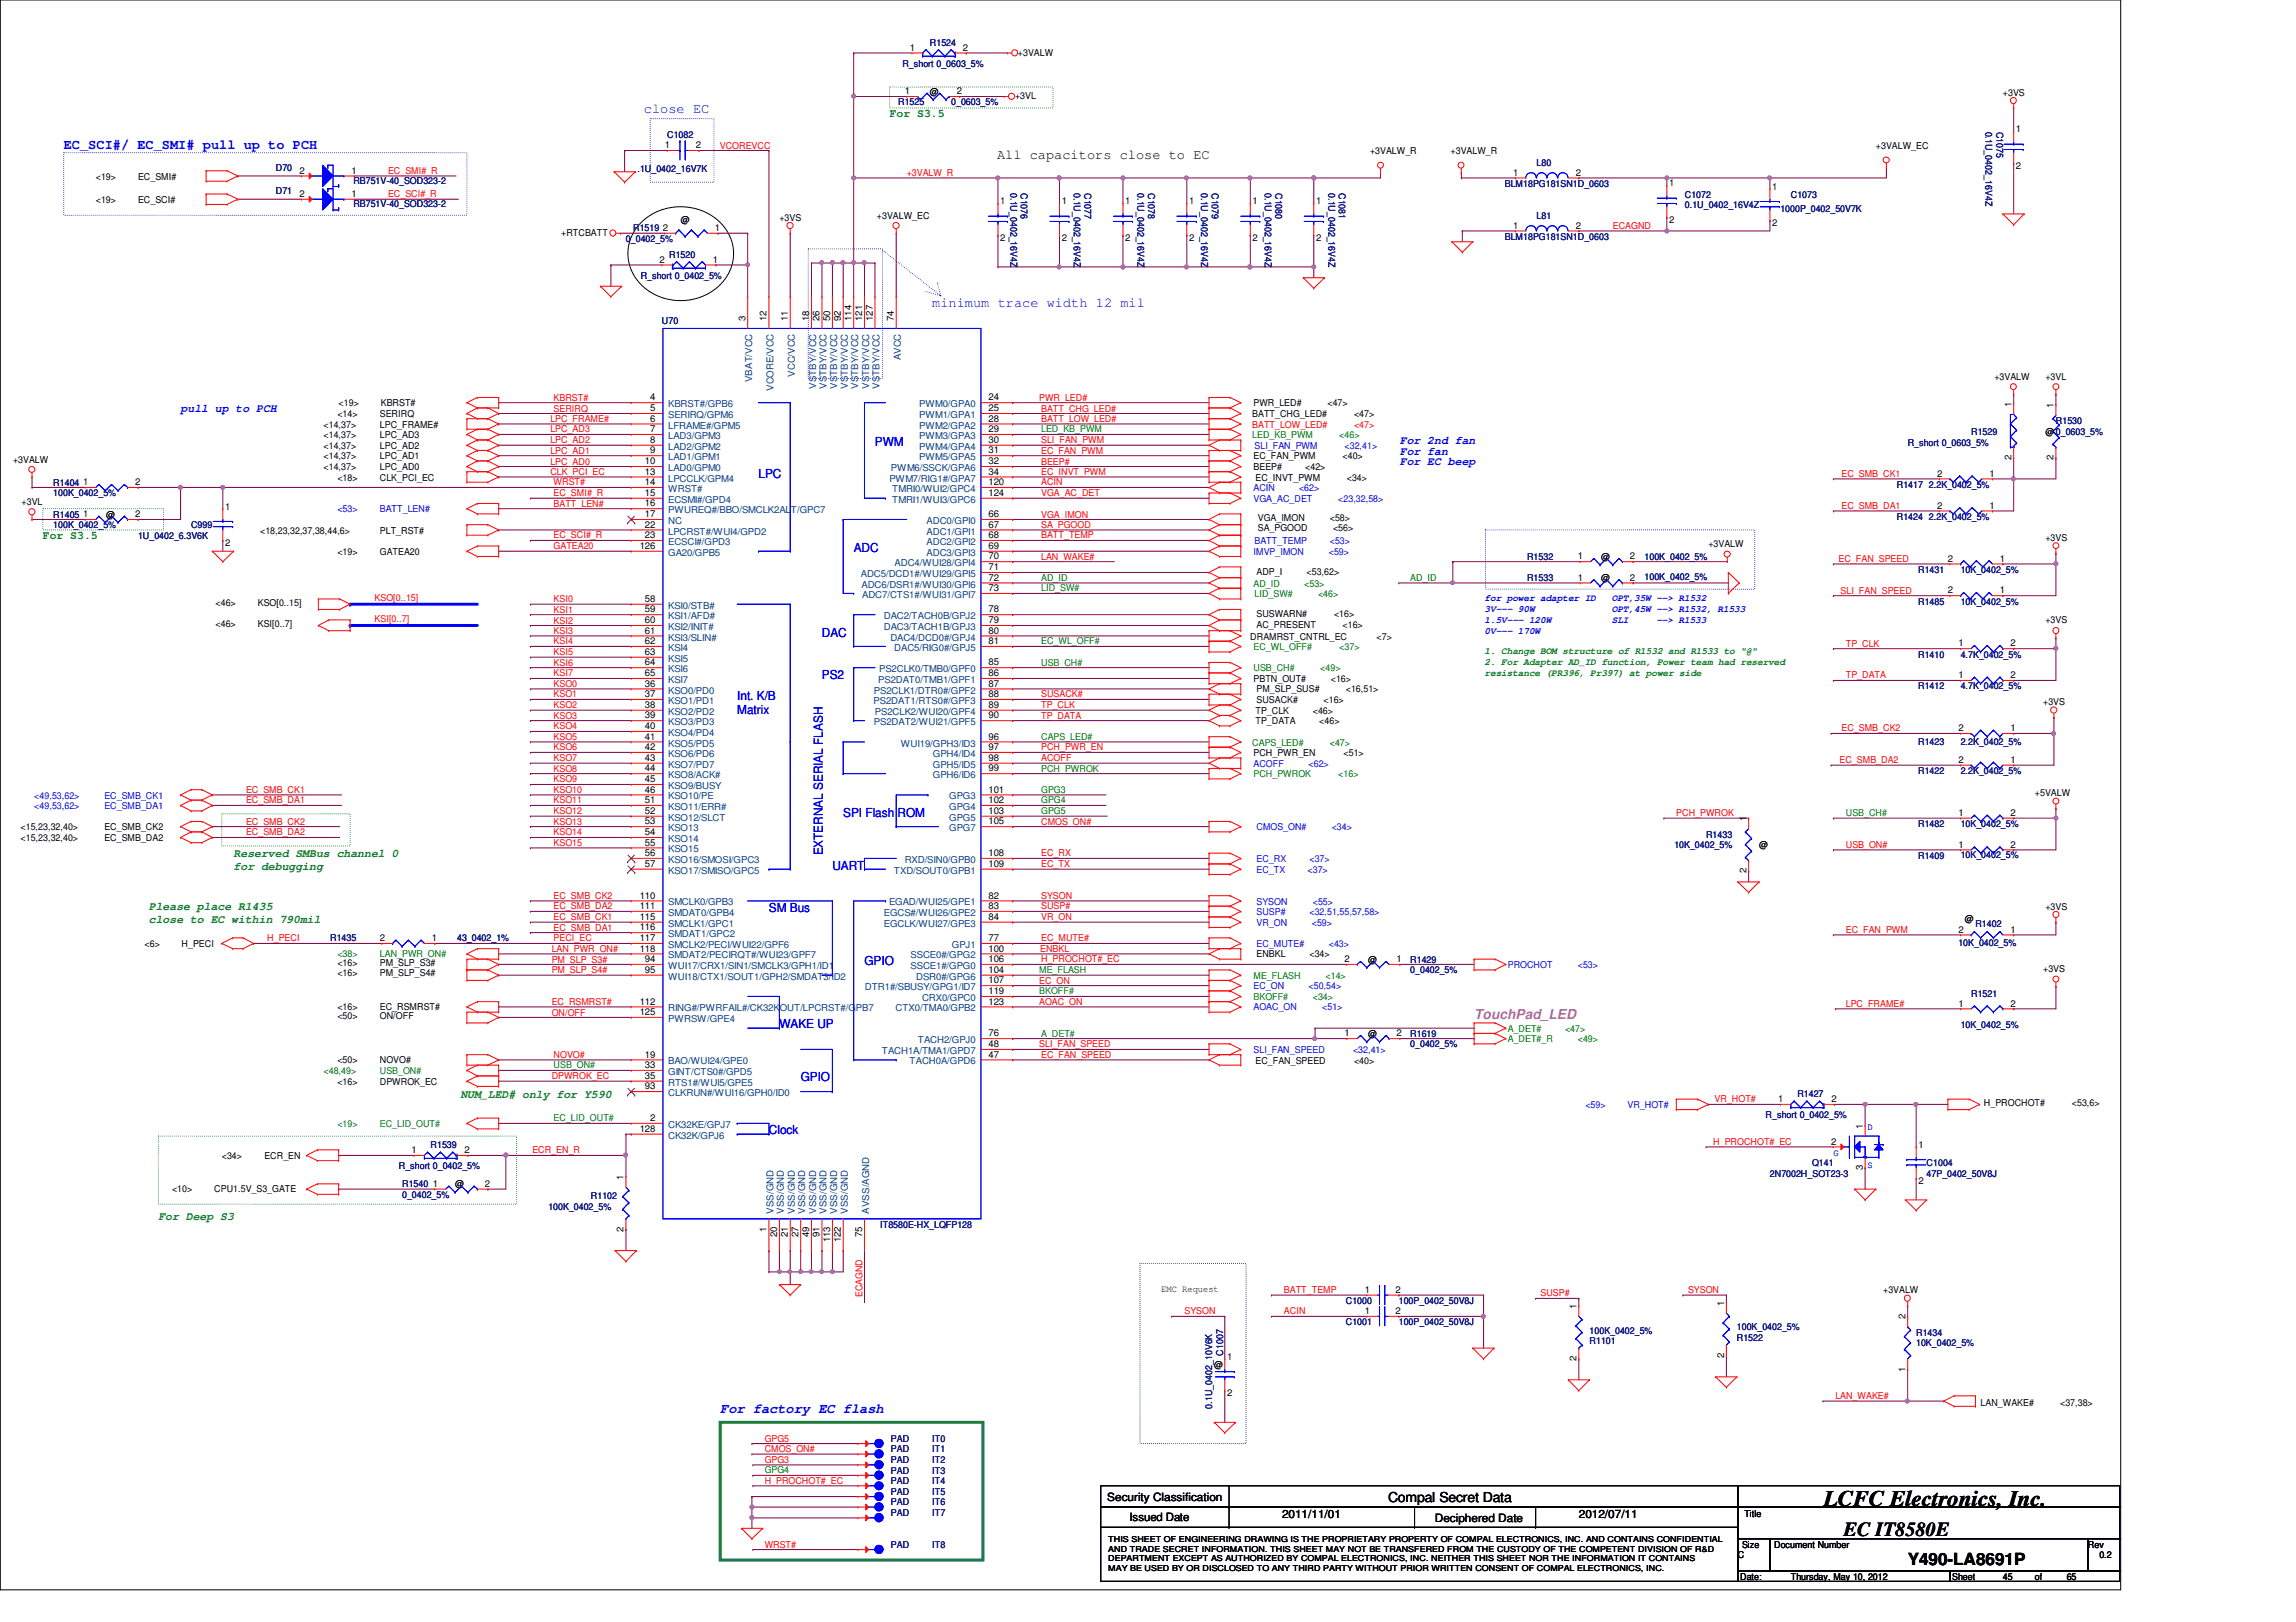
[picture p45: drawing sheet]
<svg xmlns="http://www.w3.org/2000/svg" width="297mm" height="210mm" viewBox="0 0 297 210" stroke-linecap="round" stroke-linejoin="round" font-family="sans-serif">
<defs><g id="words">
<text font-size="2.9" x="236" y="194.9">LCFC Electronics, Inc.</text>
<text font-size="2.6" x="238.5" y="198.7">EC IT8580E</text>
<text font-size="2.2" x="246.8" y="202.6">Y490-LA8691P</text>
<g font-size="1.8" fill="#00f">
<text x="83.3" y="14.6">close EC</text>
<text x="8.3" y="19.3">EC_SCI#/ EC_SMI# pull up to PCH</text>
<text x="120.6" y="39.8">minimum trace width 12 mil</text>
<text x="93.2" y="182.9">For factory EC flash</text>
</g>
<g font-size="1.8">
<text x="129" y="20.6">All capacitors close to EC</text>
<text x="179.6" y="194.3">Compal Secret Data</text>
</g>
<text font-size="1.8" fill="#f0f" x="190.7" y="131.9">TouchPad_LED</text>
<g font-size="1.6" fill="#00f">
<text x="113.2" y="57.7">PWM</text>
<text x="98.1" y="61.8">LPC</text>
<text x="110.4" y="71.4">ADC</text>
<text x="106.3" y="82.4">DAC</text>
<text x="106.3" y="87.8">PS2</text>
<text x="95.4" y="90.6">Int. K/B</text>
<text x="95.4" y="92.5">Matrix</text>
<text x="109.1" y="105.7">SPI Flash ROM</text>
<text x="106.5" y="110.7" transform="rotate(-90 106.5 110.7)">EXTERNAL SERIAL FLASH</text>
<text x="107.7" y="112.5">UART</text>
<text x="99.5" y="118">SM Bus</text>
<text x="111.8" y="124.9">GPIO</text>
<text x="100.8" y="133.1">WAKE UP</text>
<text x="103.6" y="140">GPIO</text>
<text x="99.5" y="146.8">Clock</text>
</g>
<g font-size="1.5" fill="#008000">
<text x="115.1" y="15.2">For S3.5</text>
<text x="5.5" y="69.8">For S3.5</text>
<text x="30.2" y="111">Reserved SMBus channel 0</text>
<text x="30.2" y="112.6">for debugging</text>
<text x="19.3" y="117.8">Please place R1435</text>
<text x="19.3" y="119.5">close to EC within 790mil</text>
<text x="59.6" y="142.1">NUM_LED# only for Y590</text>
<text x="20.5" y="157.9">For Deep S3</text>
</g>
<g font-size="1.5" fill="#00f">
<text x="23.4" y="53.3">pull up to PCH</text>
<text x="181.1" y="58.8">For fan</text>
<text x="181.1" y="57.4">For 2nd fan</text>
<text x="181.1" y="60.2">For EC beep</text>
</g>
<g font-size="1.5">
<text x="143.3" y="194.2">Security Classification</text>
<text x="146.1" y="196.8">Issued Date</text>
<text x="165.9" y="196.4">2011/11/01</text>
<text x="185.6" y="196.9">Deciphered Date</text>
<text x="204.3" y="196.4">2012/07/11</text>
</g>
<g font-size="1.2" fill="#000080">
<text x="120.3" y="5.9">R1524</text>
<text x="116.8" y="8.7">R_short 0_0603_5%</text>
<text x="86.3" y="17.9">C1082</text>
<text x="116.2" y="13.6">R1525</text>
<text x="123.1" y="13.6">0_0603_5%</text>
<text x="256.9" y="17" transform="rotate(90 256.9 17)">0.1U_0402_16V4Z</text>
<text x="258.3" y="17" transform="rotate(90 258.3 17)">C1075</text>
<text x="35.7" y="22.1">D70</text>
<text x="45.7" y="23.8">RB751V-40_SOD323-2</text>
<text x="82.5" y="22.3">.1U_0402_16V7K</text>
<text x="198.8" y="21.5">L80</text>
<text x="35.7" y="25.1">D71</text>
<text x="45.7" y="26.8">RB751V-40_SOD323-2</text>
<text x="81.9" y="29.9">R1519</text>
<text x="130.7" y="25" transform="rotate(90 130.7 25)">0.1U_0402_16V4Z</text>
<text x="132.1" y="25" transform="rotate(90 132.1 25)">C1076</text>
<text x="138.9" y="25" transform="rotate(90 138.9 25)">0.1U_0402_16V4Z</text>
<text x="140.3" y="25" transform="rotate(90 140.3 25)">C1077</text>
<text x="147.1" y="25" transform="rotate(90 147.1 25)">0.1U_0402_16V4Z</text>
<text x="148.5" y="25" transform="rotate(90 148.5 25)">C1078</text>
<text x="155.4" y="25" transform="rotate(90 155.4 25)">0.1U_0402_16V4Z</text>
<text x="156.8" y="25" transform="rotate(90 156.8 25)">C1079</text>
<text x="163.6" y="25" transform="rotate(90 163.6 25)">0.1U_0402_16V4Z</text>
<text x="165" y="25" transform="rotate(90 165 25)">C1080</text>
<text x="171.9" y="25" transform="rotate(90 171.9 25)">0.1U_0402_16V4Z</text>
<text x="173.2" y="25" transform="rotate(90 173.2 25)">C1081</text>
<text x="194.7" y="24.2">BLM18PG181SN1D_0603</text>
<text x="198.8" y="28.3">L81</text>
<text x="218" y="25.6">C1072</text>
<text x="218" y="26.9">0.1U_0402_16V4Z</text>
<text x="230.3" y="27.5">1000P_0402_50V7K</text>
<text x="231.7" y="25.6">C1073</text>
<text x="81" y="31.3">0_0402_5%</text>
<text x="86.6" y="33.4">R1520</text>
<text x="194.7" y="31">BLM18PG181SN1D_0603</text>
<text x="82.9" y="36.1">R_short 0_0402_5%</text>
<text x="85.6" y="41.9">U70</text>
<text x="246.8" y="57.7">R_short 0_0603_5%</text>
<text x="255" y="56.3">R1529</text>
<text x="266" y="54.9">R1530</text>
<text x="6.9" y="62.9">R1404</text>
<text x="6.9" y="64.2">100K_0402_5%</text>
<text x="245.4" y="63.1">R1417 2.2K_0402_5%</text>
<text x="6.9" y="67">R1405</text>
<text x="6.9" y="68.4">100K_0402_5%</text>
<text x="17.9" y="69.7">1U_0402_6.3V6K</text>
<text x="24.7" y="68.4">C999</text>
<text x="245.4" y="67.3">R1424 2.2K_0402_5%</text>
<text x="197.6" y="75.2">R1533</text>
<text x="197.6" y="72.5">R1532</text>
<text x="212.8" y="75.1">100K_0402_5%</text>
<text x="212.8" y="72.5">100K_0402_5%</text>
<text x="248.2" y="74.1">R1431</text>
<text x="253.7" y="74.1">10K_0402_5%</text>
<text x="248.2" y="78.2">R1485</text>
<text x="253.7" y="78.2">10K_0402_5%</text>
<text x="248.2" y="89.2">R1412</text>
<text x="248.2" y="85.1">R1410</text>
<text x="253.7" y="89.2">4.7K_0402_5%</text>
<text x="253.7" y="85.1">4.7K_0402_5%</text>
<text x="248.2" y="100.2">R1422</text>
<text x="248.2" y="96.4">R1423</text>
<text x="253.7" y="100.2">2.2K_0402_5%</text>
<text x="253.7" y="96.4">2.2K_0402_5%</text>
<text x="248.2" y="107">R1482</text>
<text x="253.7" y="107">10K_0402_5%</text>
<text x="216.6" y="109.8">10K_0402_5%</text>
<text x="220.7" y="108.4">R1433</text>
<text x="248.2" y="111.1">R1409</text>
<text x="253.7" y="111">10K_0402_5%</text>
<text x="255.6" y="119.9">R1402</text>
<text x="42.7" y="121.8">R1435</text>
<text x="59.1" y="121.8">43_0402_1%</text>
<text x="182.5" y="124.6">R1429</text>
<text x="182.5" y="125.9">0_0402_5%</text>
<text x="253.4" y="122.4">10K_0402_5%</text>
<text x="255" y="129">R1521</text>
<text x="182.5" y="134.2">R1619</text>
<text x="182.5" y="135.6">0_0402_5%</text>
<text x="253.7" y="133.1">10K_0402_5%</text>
<text x="232.5" y="142">R1427</text>
<text x="55.7" y="148.6">R1539</text>
<text x="228.4" y="144.7">R_short 0_0402_5%</text>
<text x="51.6" y="151.3">R_short 0_0402_5%</text>
<text x="52" y="153.7">R1540</text>
<text x="52" y="155">0_0402_5%</text>
<text x="76.5" y="155.2">R1102</text>
<text x="229" y="152.3">2N7002H_SOT23-3</text>
<text x="234.4" y="150.9">Q141</text>
<text x="249.3" y="150.9">C1004</text>
<text x="249.3" y="152.3">47P_0402_50V8J</text>
<text x="70.9" y="156.5">100K_0402_5%</text>
<text x="113.9" y="158.9">IT8580E-HX_LQFP128</text>
<text x="174.1" y="171.5">C1001</text>
<text x="174.1" y="168.7">C1000</text>
<text x="181" y="171.5">100P_0402_50V8J</text>
<text x="181" y="168.7">100P_0402_50V8J</text>
<text x="205.7" y="173.9">R1101</text>
<text x="205.7" y="172.6">100K_0402_5%</text>
<text x="224.7" y="173.6">R1522</text>
<text x="224.7" y="172.2">100K_0402_5%</text>
<text x="247.9" y="172.8">R1434</text>
<text x="158.2" y="175.4" transform="rotate(-90 158.2 175.4)">C1007</text>
<text x="247.9" y="174.2">10K_0402_5%</text>
<text x="156.8" y="182.3" transform="rotate(-90 156.8 182.3)">0.1U_0402_10V6K</text>
<text x="115.3" y="189.3">PAD</text>
<text x="115.3" y="190.7">PAD</text>
<text x="115.3" y="186.6">PAD</text>
<text x="115.3" y="188">PAD</text>
<text x="120.6" y="189.3">IT2</text>
<text x="120.6" y="190.7">IT3</text>
<text x="120.6" y="186.6">IT0</text>
<text x="120.6" y="188">IT1</text>
<text x="115.3" y="192.1">PAD</text>
<text x="115.3" y="194.8">PAD</text>
<text x="115.3" y="193.4">PAD</text>
<text x="115.3" y="196.2">PAD</text>
<text x="120.6" y="192.1">IT4</text>
<text x="120.6" y="194.8">IT6</text>
<text x="120.6" y="193.4">IT5</text>
<text x="120.6" y="196.2">IT7</text>
<text x="115.3" y="200.3">PAD</text>
<text x="120.6" y="200.3">IT8</text>
</g>
<g font-size="1.2">
<text x="117.7" y="6.6">1</text>
<text x="124.6" y="6.6">2</text>
<text x="131.7" y="7.2">+3VALW</text>
<text x="117" y="12.2">1</text>
<text x="120.3" y="12.2">@</text>
<text x="123.8" y="12.2">2</text>
<text x="131.3" y="12.8">+3VL</text>
<text x="259.1" y="12.4">+3VS</text>
<text x="260.8" y="17.1">1</text>
<text x="12.4" y="23.2">&lt;19&gt;</text>
<text x="17.9" y="23.2">EC_SMI#</text>
<text x="38.7" y="22.5">2</text>
<text x="45.5" y="22.5">1</text>
<text x="86" y="19.2">1</text>
<text x="90" y="19.2">2</text>
<text x="177.2" y="19.9">+3VALW_R</text>
<text x="187.7" y="19.9">+3VALW_R</text>
<text x="195.7" y="22.7">1</text>
<text x="203.9" y="22.7">2</text>
<text x="242.7" y="19.3">+3VALW_EC</text>
<text x="260.8" y="21.9">2</text>
<text x="12.4" y="26.2">&lt;19&gt;</text>
<text x="17.9" y="26.2">EC_SCI#</text>
<text x="38.7" y="25.5">2</text>
<text x="45.5" y="25.5">1</text>
<text x="85.8" y="29.9">2</text>
<text x="88.1" y="28.8">@</text>
<text x="92.5" y="29.9">1</text>
<text x="100.8" y="28.6">+3VS</text>
<text x="113.4" y="28.3">+3VALW_EC</text>
<text x="129.4" y="26.5">1</text>
<text x="137.4" y="26.5">1</text>
<text x="145.6" y="26.5">1</text>
<text x="153.8" y="26.5">1</text>
<text x="162" y="26.5">1</text>
<text x="170.3" y="26.5">1</text>
<text x="195.7" y="29.6">1</text>
<text x="203.9" y="29.6">2</text>
<text x="215.9" y="24.1">1</text>
<text x="215.9" y="28.9">2</text>
<text x="229.3" y="24.6">1</text>
<text x="229.3" y="29.3">2</text>
<text x="72.6" y="30.5">+RTCBATT</text>
<text x="85.3" y="34">2</text>
<text x="92.2" y="34">1</text>
<text x="129.4" y="31.2">2</text>
<text x="137.4" y="31.2">2</text>
<text x="145.6" y="31.2">2</text>
<text x="153.8" y="31.2">2</text>
<text x="162" y="31.2">2</text>
<text x="170.3" y="31.2">2</text>
<text x="96.4" y="41.5" transform="rotate(-90 96.4 41.5)">3</text>
<text x="99.2" y="41.5" transform="rotate(-90 99.2 41.5)">12</text>
<text x="101.9" y="41.5" transform="rotate(-90 101.9 41.5)">11</text>
<text x="104.7" y="41.5" transform="rotate(-90 104.7 41.5)">18</text>
<text x="106" y="41.5" transform="rotate(-90 106 41.5)">26</text>
<text x="107.4" y="41.5" transform="rotate(-90 107.4 41.5)">50</text>
<text x="108.8" y="41.5" transform="rotate(-90 108.8 41.5)">92</text>
<text x="110.1" y="41.5" transform="rotate(-90 110.1 41.5)">114</text>
<text x="111.5" y="41.5" transform="rotate(-90 111.5 41.5)">121</text>
<text x="112.9" y="41.5" transform="rotate(-90 112.9 41.5)">127</text>
<text x="115.7" y="41.5" transform="rotate(-90 115.7 41.5)">74</text>
<text x="43.6" y="53.9">&lt;14&gt;</text>
<text x="43.8" y="52.6">&lt;19&gt;</text>
<text x="49.1" y="53.9">SERIRQ</text>
<text x="49.3" y="52.6">KBRST#</text>
<text x="84.1" y="51.8">4</text>
<text x="84.1" y="53.2">5</text>
<text x="127.9" y="51.8">24</text>
<text x="127.9" y="53.2">25</text>
<text x="162" y="53.9">BATT_CHG_LED#</text>
<text x="162.2" y="52.6">PWR_LED#</text>
<text x="171.7" y="52.6">&lt;47&gt;</text>
<text x="175.2" y="53.9">&lt;47&gt;</text>
<text x="258" y="49.1">+3VALW</text>
<text x="260.2" y="52.7" transform="rotate(-90 260.2 52.7)">1</text>
<text x="264.6" y="49.1">+3VL</text>
<text x="265.7" y="52.8" transform="rotate(-90 265.7 52.8)">1</text>
<text x="1.7" y="59.9">+3VALW</text>
<text x="41.9" y="55.3">&lt;14,37&gt;</text>
<text x="41.9" y="58.1">&lt;14,37&gt;</text>
<text x="41.9" y="59.4">&lt;14,37&gt;</text>
<text x="41.9" y="56.7">&lt;14,37&gt;</text>
<text x="49.1" y="55.3">LPC_FRAME#</text>
<text x="49.1" y="58.1">LPC_AD2</text>
<text x="49.1" y="59.4">LPC_AD1</text>
<text x="49.1" y="56.7">LPC_AD3</text>
<text x="84.1" y="55.9">7</text>
<text x="84.1" y="57.3">8</text>
<text x="84.1" y="54.6">6</text>
<text x="84.1" y="58.7">9</text>
<text x="127.9" y="54.6">28</text>
<text x="127.9" y="55.9">29</text>
<text x="127.9" y="57.3">30</text>
<text x="127.9" y="58.7">31</text>
<text x="162.2" y="59.4">EC_FAN_PWM</text>
<text x="173.7" y="59.4">&lt;40&gt;</text>
<text x="260.2" y="59.5" transform="rotate(-90 260.2 59.5)">2</text>
<text x="264.6" y="56.3">@0_0603_5%</text>
<text x="265.7" y="59.5" transform="rotate(-90 265.7 59.5)">2</text>
<text x="2.8" y="65.3">+3VL</text>
<text x="10.7" y="62.8">1</text>
<text x="17.5" y="62.8">2</text>
<text x="29.1" y="66">1</text>
<text x="41.9" y="60.8">&lt;14,37&gt;</text>
<text x="43.6" y="62.2">&lt;18&gt;</text>
<text x="49.1" y="60.8">LPC_AD0</text>
<text x="49.1" y="62.2">CLK_PCI_EC</text>
<text x="83.4" y="60.1">10</text>
<text x="83.4" y="62.8">14</text>
<text x="83.4" y="61.4">13</text>
<text x="83.4" y="64.2">15</text>
<text x="83.4" y="65.5">16</text>
<text x="127.9" y="60.1">32</text>
<text x="127.9" y="61.4">34</text>
<text x="127.9" y="62.8">120</text>
<text x="127.9" y="64.2">124</text>
<text x="162.2" y="60.8">BEEP#</text>
<text x="162.4" y="62.2">EC_INVT_PWM</text>
<text x="168.9" y="60.8">&lt;42&gt;</text>
<text x="174.2" y="62.2">&lt;34&gt;</text>
<text x="250.6" y="65.8">2</text>
<text x="250.6" y="61.7">2</text>
<text x="257.4" y="65.8">1</text>
<text x="257.4" y="61.7">1</text>
<text x="10.7" y="66.9">1</text>
<text x="13.8" y="67">@</text>
<text x="17.5" y="66.9">2</text>
<text x="29.1" y="70.7">2</text>
<text x="33.7" y="69">&lt;18,23,32,37,38,44,6&gt;</text>
<text x="43.6" y="71.8">&lt;19&gt;</text>
<text x="49.1" y="69">PLT_RST#</text>
<text x="49.1" y="71.8">GATEA20</text>
<text x="82.8" y="71">126</text>
<text x="83.4" y="68.3">22</text>
<text x="83.4" y="66.9">17</text>
<text x="83.4" y="69.6">23</text>
<text x="127.9" y="68.3">67</text>
<text x="127.9" y="69.6">68</text>
<text x="127.9" y="71">69</text>
<text x="127.9" y="66.9">66</text>
<text x="162.7" y="67.4">VGA_IMON</text>
<text x="162.7" y="68.7">SA_PGOOD</text>
<text x="172" y="67.4">&lt;58&gt;</text>
<text x="172.5" y="68.7">&lt;56&gt;</text>
<text x="221" y="70.8">+3VALW</text>
<text x="264.6" y="70">+3VS</text>
<text x="83.4" y="77.9">58</text>
<text x="127.9" y="72.4">70</text>
<text x="127.9" y="73.8">71</text>
<text x="127.9" y="75.1">72</text>
<text x="127.9" y="76.5">73</text>
<text x="162.6" y="74.4">ADP_I</text>
<text x="169" y="74.4">&lt;53,62&gt;</text>
<text x="204.1" y="75.1">1</text>
<text x="204.1" y="72.4">1</text>
<text x="207.1" y="75.2">@</text>
<text x="207.1" y="72.5">@</text>
<text x="210.9" y="75.1">2</text>
<text x="210.9" y="72.4">2</text>
<text x="252" y="76.8">2</text>
<text x="252" y="72.7">2</text>
<text x="258.7" y="76.8">1</text>
<text x="258.7" y="72.7">1</text>
<text x="27.9" y="78.4">&lt;46&gt;</text>
<text x="27.9" y="81.1">&lt;46&gt;</text>
<text x="33.4" y="78.4">KSO[0..15]</text>
<text x="33.4" y="81.1">KSI[0..7]</text>
<text x="83.4" y="79.2">59</text>
<text x="83.4" y="80.6">60</text>
<text x="83.4" y="82">61</text>
<text x="83.4" y="83.4">62</text>
<text x="127.9" y="80.6">79</text>
<text x="127.9" y="82">80</text>
<text x="127.9" y="83.4">81</text>
<text x="127.9" y="79.2">78</text>
<text x="161.8" y="82.8">DRAMRST_CNTRL_EC</text>
<text x="162.6" y="79.9">SUSWARN#</text>
<text x="162.6" y="81.2">AC_PRESENT</text>
<text x="172.6" y="79.9">&lt;16&gt;</text>
<text x="173.7" y="81.2">&lt;16&gt;</text>
<text x="178.1" y="82.8">&lt;7&gt;</text>
<text x="253.4" y="83.7">1</text>
<text x="260.1" y="83.7">2</text>
<text x="264.6" y="80.6">+3VS</text>
<text x="83.4" y="84.8">63</text>
<text x="83.4" y="86.1">64</text>
<text x="83.4" y="88.9">36</text>
<text x="83.4" y="87.5">65</text>
<text x="127.9" y="86.1">85</text>
<text x="127.9" y="87.5">86</text>
<text x="127.9" y="88.9">87</text>
<text x="162.2" y="88.2">PBTN_OUT#</text>
<text x="162.6" y="89.5">PM_SLP_SUS#</text>
<text x="172.2" y="88.2">&lt;16&gt;</text>
<text x="174.1" y="89.5">&lt;16,51&gt;</text>
<text x="253.4" y="87.8">1</text>
<text x="260.1" y="87.8">2</text>
<text x="83.4" y="90.2">37</text>
<text x="83.4" y="91.6">38</text>
<text x="83.4" y="93">39</text>
<text x="83.4" y="94.4">40</text>
<text x="83.4" y="95.7">41</text>
<text x="127.9" y="90.2">88</text>
<text x="127.9" y="91.6">89</text>
<text x="127.9" y="93">90</text>
<text x="127.9" y="95.7">96</text>
<text x="162.4" y="92.4">TP_CLK</text>
<text x="162.4" y="93.7">TP_DATA</text>
<text x="162.6" y="91">SUSACK#</text>
<text x="169.8" y="92.4">&lt;46&gt;</text>
<text x="170.7" y="93.7">&lt;46&gt;</text>
<text x="171.2" y="91">&lt;16&gt;</text>
<text x="253.4" y="94.6">2</text>
<text x="260.1" y="94.6">1</text>
<text x="264.3" y="91.3">+3VS</text>
<text x="83.4" y="99.8">44</text>
<text x="83.4" y="101.2">45</text>
<text x="83.4" y="97.1">42</text>
<text x="83.4" y="98.5">43</text>
<text x="127.9" y="98.5">98</text>
<text x="127.9" y="99.8">99</text>
<text x="127.9" y="97.1">97</text>
<text x="162.2" y="97.8">PCH_PWR_EN</text>
<text x="173.8" y="97.8">&lt;51&gt;</text>
<text x="253.4" y="98.7">2</text>
<text x="260.1" y="98.7">1</text>
<text x="2.7" y="107.4">&lt;15,23,32,40&gt;</text>
<text x="13.5" y="107.4">EC_SMB_CK2</text>
<text x="83.4" y="103.9">51</text>
<text x="83.4" y="105.3">52</text>
<text x="83.4" y="106.7">53</text>
<text x="83.4" y="102.6">46</text>
<text x="127.9" y="102.6">101</text>
<text x="127.9" y="103.9">102</text>
<text x="127.9" y="105.3">103</text>
<text x="127.9" y="106.7">105</text>
<text x="225.9" y="106.3" transform="rotate(-90 225.9 106.3)">1</text>
<text x="253.4" y="105.6">1</text>
<text x="260.1" y="105.6">2</text>
<text x="263.3" y="103">+5VALW</text>
<text x="2.7" y="108.8">&lt;15,23,32,40&gt;</text>
<text x="13.5" y="108.8">EC_SMB_DA2</text>
<text x="83.4" y="108.1">54</text>
<text x="83.4" y="109.4">55</text>
<text x="83.4" y="110.8">56</text>
<text x="83.4" y="112.2">57</text>
<text x="127.9" y="110.8">108</text>
<text x="127.9" y="112.2">109</text>
<text x="225.9" y="113" transform="rotate(-90 225.9 113)">2</text>
<text x="227.6" y="109.8">@</text>
<text x="253.4" y="109.7">1</text>
<text x="260.1" y="109.7">2</text>
<text x="82.8" y="116.3">110</text>
<text x="82.8" y="117.6">111</text>
<text x="82.8" y="119">115</text>
<text x="127.9" y="116.3">82</text>
<text x="127.9" y="117.6">83</text>
<text x="127.9" y="119">84</text>
<text x="254.2" y="119.4">@</text>
<text x="264.6" y="117.7">+3VS</text>
<text x="18.7" y="122.5">&lt;6&gt;</text>
<text x="23.5" y="122.5">H_PECI</text>
<text x="43.6" y="125">&lt;16&gt;</text>
<text x="49.1" y="125">PM_SLP_S3#</text>
<text x="49.1" y="121.8">2</text>
<text x="55.9" y="121.8">1</text>
<text x="82.8" y="120.4">116</text>
<text x="82.8" y="121.8">117</text>
<text x="82.8" y="123.1">118</text>
<text x="83.4" y="125.9">95</text>
<text x="83.4" y="124.5">94</text>
<text x="127.9" y="121.8">77</text>
<text x="127.9" y="123.1">100</text>
<text x="127.9" y="125.9">104</text>
<text x="127.9" y="124.5">106</text>
<text x="162.6" y="123.8">ENBKL</text>
<text x="169.4" y="123.8">&lt;34&gt;</text>
<text x="173.9" y="124.5">2</text>
<text x="177" y="124.6">@</text>
<text x="180.7" y="124.5">1</text>
<text x="253.4" y="120.7">2</text>
<text x="260.1" y="120.7">1</text>
<text x="264.3" y="125.8">+3VS</text>
<text x="43.6" y="126.4">&lt;16&gt;</text>
<text x="43.6" y="131.9">&lt;50&gt;</text>
<text x="43.6" y="130.8">&lt;16&gt;</text>
<text x="49.1" y="126.4">PM_SLP_S4#</text>
<text x="49.1" y="131.9">ON/OFF</text>
<text x="49.1" y="130.8">EC_RSMRST#</text>
<text x="82.8" y="130">112</text>
<text x="82.8" y="131.4">125</text>
<text x="127.9" y="128.7">119</text>
<text x="127.9" y="130">123</text>
<text x="127.9" y="127.3">107</text>
<text x="253.4" y="130.3">1</text>
<text x="260.1" y="130.3">2</text>
<text x="43.6" y="137.6">&lt;50&gt;</text>
<text x="49.1" y="137.6">NOVO#</text>
<text x="83.4" y="136.9">19</text>
<text x="127.9" y="135.5">48</text>
<text x="127.9" y="134.1">76</text>
<text x="127.9" y="136.9">47</text>
<text x="162.4" y="137.8">EC_FAN_SPEED</text>
<text x="173.9" y="134.1">1</text>
<text x="175.2" y="137.8">&lt;40&gt;</text>
<text x="177" y="134.2">@</text>
<text x="180.7" y="134.1">2</text>
<text x="43.6" y="140.4">&lt;16&gt;</text>
<text x="49.1" y="140.4">DPWROK_EC</text>
<text x="83.4" y="138.2">33</text>
<text x="83.4" y="139.6">35</text>
<text x="83.4" y="141">93</text>
<text x="230" y="142.6">1</text>
<text x="236.9" y="142.6">2</text>
<text x="256.7" y="143.1">H_PROCHOT#</text>
<text x="268.1" y="143.1">&lt;53,6&gt;</text>
<text x="28.7" y="149.9">&lt;34&gt;</text>
<text x="34.2" y="149.9">ECR_EN</text>
<text x="53.3" y="149.2">1</text>
<text x="60.1" y="149.2">2</text>
<text x="82.8" y="146.5">128</text>
<text x="84.1" y="145.1">2</text>
<text x="236.9" y="148.1">2</text>
<text x="241" y="146" transform="rotate(-90 241 146)">1</text>
<text x="248.2" y="148.5">1</text>
<text x="22.3" y="154.2">&lt;10&gt;</text>
<text x="27.7" y="154.2">CPU1.5V_S3_GATE</text>
<text x="56" y="153.6">1</text>
<text x="58.9" y="153.7">@</text>
<text x="62.7" y="153.6">2</text>
<text x="80.7" y="152.7" transform="rotate(-90 80.7 152.7)">1</text>
<text x="241" y="151.4" transform="rotate(-90 241 151.4)">3</text>
<text x="248.2" y="153.2">2</text>
<text x="80.7" y="159.4" transform="rotate(-90 80.7 159.4)">2</text>
<text x="99.2" y="159.4" transform="rotate(-90 99.2 159.4)">1</text>
<text x="100.5" y="160.1" transform="rotate(-90 100.5 160.1)">20</text>
<text x="101.9" y="160.1" transform="rotate(-90 101.9 160.1)">21</text>
<text x="103.3" y="160.1" transform="rotate(-90 103.3 160.1)">27</text>
<text x="104.7" y="160.1" transform="rotate(-90 104.7 160.1)">49</text>
<text x="106" y="160.1" transform="rotate(-90 106 160.1)">91</text>
<text x="107.4" y="160.7" transform="rotate(-90 107.4 160.7)">113</text>
<text x="108.8" y="160.7" transform="rotate(-90 108.8 160.7)">122</text>
<text x="111.5" y="160.1" transform="rotate(-90 111.5 160.1)">75</text>
<text x="150.2" y="167.3">EMC Request</text>
<text x="176.6" y="167.3">1</text>
<text x="180.5" y="167.3">2</text>
<text x="243.6" y="167.4">+3VALW</text>
<text x="176.6" y="170.1">1</text>
<text x="180.5" y="170.1">2</text>
<text x="204" y="169.4" transform="rotate(-90 204 169.4)">1</text>
<text x="223.1" y="169" transform="rotate(-90 223.1 169)">1</text>
<text x="246.5" y="170.7" transform="rotate(-90 246.5 170.7)">2</text>
<text x="157.1" y="177">@</text>
<text x="158.7" y="176">1</text>
<text x="204" y="176.1" transform="rotate(-90 204 176.1)">2</text>
<text x="223.1" y="175.7" transform="rotate(-90 223.1 175.7)">2</text>
<text x="246.5" y="177.5" transform="rotate(-90 246.5 177.5)">1</text>
<text x="158.7" y="180.7">2</text>
<text x="256.2" y="181.9">LAN_WAKE#</text>
<text x="266.5" y="181.9">&lt;37,38&gt;</text>
<text x="225.7" y="196.3">Title</text>
<text x="224.8" y="201.7">C</text>
<text x="225.4" y="200.3">Size</text>
<text x="229.5" y="200.3">Document Number</text>
<text x="270.1" y="200.3">Rev</text>
<text x="271.6" y="201.7">0.2</text>
<text x="225.1" y="204.4">Date:</text>
<text x="231.7" y="204.4">Thursday, May 10, 2012</text>
<text x="252.6" y="204.4">Sheet</text>
<text x="259.1" y="204.4">45</text>
<text x="263.3" y="204.4">of</text>
<text x="267.4" y="204.4">65</text>
</g>
<g font-size="1.2" fill="#f00">
<text x="50.2" y="22.5">EC_SMI#_R</text>
<text x="93.1" y="19.2">VCOREVCC</text>
<text x="117.3" y="22.8">+3VALW_R</text>
<text x="50.2" y="25.5">EC_SCI#_R</text>
<text x="208.7" y="29.6">ECAGND</text>
<text x="71.6" y="51.9">KBRST#</text>
<text x="71.6" y="53.3">SERIRQ</text>
<text x="134.4" y="51.9">PWR_LED#</text>
<text x="134.7" y="53.3">BATT_CHG_LED#</text>
<text x="71.2" y="57.4">LPC_AD2</text>
<text x="71.2" y="54.6">LPC_FRAME#</text>
<text x="71.2" y="56">LPC_AD3</text>
<text x="71.2" y="58.7">LPC_AD1</text>
<text x="134.7" y="54.6">BATT_LOW_LED#</text>
<text x="134.7" y="57.4">SLI_FAN_PWM</text>
<text x="134.7" y="58.7">EC_FAN_PWM</text>
<text x="162" y="55.3">BATT_LOW_LED#</text>
<text x="175.2" y="55.3">&lt;47&gt;</text>
<text x="71.2" y="60.1">LPC_AD0</text>
<text x="71.2" y="61.5">CLK_PCI_EC</text>
<text x="71.6" y="62.8">WRST#</text>
<text x="71.6" y="65.6">BATT_LEN#</text>
<text x="71.6" y="64.2">EC_SMI#_R</text>
<text x="134.7" y="62.8">ACIN</text>
<text x="134.7" y="61.5">EC_INVT_PWM</text>
<text x="134.7" y="64.2">VGA_AC_DET</text>
<text x="134.7" y="60.1">BEEP#</text>
<text x="238.2" y="65.9">EC_SMB_DA1</text>
<text x="238.2" y="61.7">EC_SMB_CK1</text>
<text x="71.6" y="71.1">GATEA20</text>
<text x="71.6" y="69.7">EC_SCI#_R</text>
<text x="134.7" y="69.7">BATT_TEMP</text>
<text x="134.7" y="67">VGA_IMON</text>
<text x="134.7" y="68.3">SA_PGOOD</text>
<text x="48.5" y="77.8">KSO[0..15]</text>
<text x="71.6" y="77.9">KSI0</text>
<text x="134.7" y="72.4">LAN_WAKE#</text>
<text x="237.9" y="72.7">EC_FAN_SPEED</text>
<text x="238.1" y="76.8">SLI_FAN_SPEED</text>
<text x="48.5" y="80.5">KSI[0..7]</text>
<text x="71.6" y="80.7">KSI2</text>
<text x="71.6" y="83.4">KSI4</text>
<text x="71.6" y="79.3">KSI1</text>
<text x="71.6" y="82">KSI3</text>
<text x="238.8" y="83.7">TP_CLK</text>
<text x="71.6" y="88.9">KSO0</text>
<text x="71.6" y="84.8">KSI5</text>
<text x="71.6" y="86.1">KSI6</text>
<text x="71.6" y="87.5">KSI7</text>
<text x="238.8" y="87.8">TP_DATA</text>
<text x="71.6" y="91.7">KSO2</text>
<text x="71.6" y="94.4">KSO4</text>
<text x="71.6" y="93">KSO3</text>
<text x="71.6" y="90.3">KSO1</text>
<text x="71.6" y="95.8">KSO5</text>
<text x="134.7" y="91.7">TP_CLK</text>
<text x="134.7" y="93">TP_DATA</text>
<text x="134.7" y="90.3">SUSACK#</text>
<text x="238.2" y="94.7">EC_SMB_CK2</text>
<text x="71.6" y="99.9">KSO8</text>
<text x="71.6" y="98.5">KSO7</text>
<text x="71.6" y="97.1">KSO6</text>
<text x="71.6" y="101.3">KSO9</text>
<text x="134.7" y="97.1">PCH_PWR_EN</text>
<text x="134.7" y="98.5">ACOFF</text>
<text x="238" y="98.8">EC_SMB_DA2</text>
<text x="31.8" y="102.6">EC_SMB_CK1</text>
<text x="31.8" y="104">EC_SMB_DA1</text>
<text x="31.8" y="106.7">EC_SMB_CK2</text>
<text x="71.6" y="102.6">KSO10</text>
<text x="71.6" y="106.7">KSO13</text>
<text x="71.6" y="105.4">KSO12</text>
<text x="71.6" y="104">KSO11</text>
<text x="134.7" y="106.7">CMOS_ON#</text>
<text x="216.9" y="105.6">PCH_PWROK</text>
<text x="31.8" y="108.1">EC_SMB_DA2</text>
<text x="71.6" y="108.1">KSO14</text>
<text x="71.6" y="109.5">KSO15</text>
<text x="134.7" y="110.8">EC_RX</text>
<text x="134.7" y="112.2">EC_TX</text>
<text x="238.8" y="109.7">USB_ON#</text>
<text x="71.6" y="119.1">EC_SMB_CK1</text>
<text x="71.6" y="116.3">EC_SMB_CK2</text>
<text x="71.6" y="117.7">EC_SMB_DA2</text>
<text x="134.7" y="116.3">SYSON</text>
<text x="134.7" y="117.7">SUSP#</text>
<text x="134.7" y="119.1">VR_ON</text>
<text x="34.6" y="121.8">H_PECI</text>
<text x="71.4" y="124.6">PM_SLP_S3#</text>
<text x="71.4" y="125.9">PM_SLP_S4#</text>
<text x="71.4" y="123.2">LAN_PWR_ON#</text>
<text x="71.6" y="121.8">PECI_EC</text>
<text x="71.6" y="120.4">EC_SMB_DA1</text>
<text x="134.6" y="123.2">ENBKL</text>
<text x="134.7" y="124.5">H_PROCHOT#_EC</text>
<text x="134.7" y="121.8">EC_MUTE#</text>
<text x="238.8" y="120.7">EC_FAN_PWM</text>
<text x="71.4" y="131.4">ON/OFF</text>
<text x="71.4" y="130.1">EC_RSMRST#</text>
<text x="134.4" y="127.3">EC_ON</text>
<text x="134.4" y="130.1">AOAC_ON</text>
<text x="238.8" y="130.3">LPC_FRAME#</text>
<text x="71.6" y="136.9">NOVO#</text>
<text x="134.4" y="135.6">SLI_FAN_SPEED</text>
<text x="134.7" y="136.9">EC_FAN_SPEED</text>
<text x="71.4" y="139.7">DPWROK_EC</text>
<text x="221.8" y="142.7">VR_HOT#</text>
<text x="68.9" y="149.3">ECR_EN_R</text>
<text x="221.7" y="148.2">H_PROCHOT#_EC</text>
<text x="111.6" y="167.9" transform="rotate(-90 111.6 167.9)">ECAGND</text>
<text x="166.1" y="167.3">BATT_TEMP</text>
<text x="199.3" y="167.8">SUSP#</text>
<text x="218.4" y="167.3">SYSON</text>
<text x="153.2" y="170.1">SYSON</text>
<text x="166.1" y="170.1">ACIN</text>
<text x="237.4" y="181.1">LAN_WAKE#</text>
<text x="98.9" y="189.3">GPG3</text>
<text x="98.9" y="186.6">GPG5</text>
<text x="98.9" y="187.9">CMOS_ON#</text>
<text x="98.9" y="192">H_PROCHOT#_EC</text>
<text x="98.9" y="200.3">WRST#</text>
</g>
<g font-size="1.2" fill="#004080">
<text x="116.5" y="46.7" transform="rotate(-90 116.5 46.7)">AVCC</text>
<text x="86.4" y="52.7">KBRST#/GPB6</text>
<text x="97.3" y="49.4" transform="rotate(-90 97.3 49.4)">VBAT/VCC</text>
<text x="100.1" y="50.6" transform="rotate(-90 100.1 50.6)">VCORE/VCC</text>
<text x="102.8" y="48.8" transform="rotate(-90 102.8 48.8)">VCC/VCC</text>
<text x="105.6" y="50.3" transform="rotate(-90 105.6 50.3)">VSTBY/VCC</text>
<text x="106.9" y="50.3" transform="rotate(-90 106.9 50.3)">VSTBY/VCC</text>
<text x="108.3" y="50.3" transform="rotate(-90 108.3 50.3)">VSTBY/VCC</text>
<text x="109.7" y="50.3" transform="rotate(-90 109.7 50.3)">VSTBY/VCC</text>
<text x="111" y="50.3" transform="rotate(-90 111 50.3)">VSTBY/VCC</text>
<text x="112.4" y="50.3" transform="rotate(-90 112.4 50.3)">VSTBY/VCC</text>
<text x="113.8" y="50.3" transform="rotate(-90 113.8 50.3)">VSTBY/VCC</text>
<text x="118.9" y="52.7">PWM0/GPA0</text>
<text x="86.4" y="54.1">SERIRQ/GPM6</text>
<text x="86.4" y="56.8">LAD3/GPM3</text>
<text x="86.4" y="58.2">LAD2/GPM2</text>
<text x="86.4" y="55.5">LFRAME#/GPM5</text>
<text x="86.4" y="59.6">LAD1/GPM1</text>
<text x="118.9" y="54.1">PWM1/GPA1</text>
<text x="118.9" y="55.5">PWM2/GPA2</text>
<text x="118.9" y="56.8">PWM3/GPA3</text>
<text x="118.9" y="58.2">PWM4/GPA4</text>
<text x="118.9" y="59.6">PWM5/GPA5</text>
<text x="86.4" y="61">LAD0/GPM0</text>
<text x="86.4" y="63.7">WRST#</text>
<text x="86.4" y="62.3">LPCCLK/GPM4</text>
<text x="86.4" y="65.1">ECSMI#/GPD4</text>
<text x="115.1" y="62.3">PWM7/RIG1#/GPA7</text>
<text x="115.3" y="61">PWM6/SSCK/GPA6</text>
<text x="115.4" y="63.7">TMRI0/WUI2/GPC4</text>
<text x="115.4" y="65.1">TMRI1/WUI3/GPC6</text>
<text x="86.4" y="69.2">LPCRST#/WUI4/GPD2</text>
<text x="86.4" y="66.4">PWUREQ#/BBO/SMCLK2ALT/GPC7</text>
<text x="86.4" y="67.8">NC</text>
<text x="86.4" y="70.5">ECSCI#/GPD3</text>
<text x="86.4" y="71.9">GA20/GPB5</text>
<text x="119.9" y="69.2">ADC1/GPI1</text>
<text x="119.9" y="70.5">ADC2/GPI2</text>
<text x="119.9" y="71.9">ADC3/GPI3</text>
<text x="119.9" y="67.8">ADC0/GPI0</text>
<text x="111.4" y="74.7">ADC5/DCD1#/WUI29/GPI5</text>
<text x="111.5" y="76">ADC6/DSR1#/WUI30/GPI6</text>
<text x="111.5" y="77.4">ADC7/CTS1#/WUI31/GPI7</text>
<text x="115.7" y="73.3">ADC4/WUI28/GPI4</text>
<text x="86.4" y="78.8">KSI0/STB#</text>
<text x="86.4" y="80.1">KSI1/AFD#</text>
<text x="86.4" y="81.5">KSI2/INIT#</text>
<text x="86.4" y="82.9">KSI3/SLIN#</text>
<text x="114.3" y="81.5">DAC3/TACH1B/GPJ3</text>
<text x="114.3" y="80.1">DAC2/TACH0B/GPJ2</text>
<text x="115.2" y="82.9">DAC4/DCD0#/GPJ4</text>
<text x="86.4" y="84.2">KSI4</text>
<text x="86.4" y="85.6">KSI5</text>
<text x="86.4" y="87">KSI6</text>
<text x="86.4" y="89.7">KSO0/PD0</text>
<text x="86.4" y="88.4">KSI7</text>
<text x="113.1" y="89.7">PS2CLK1/DTR0#/GPF2</text>
<text x="113.6" y="88.4">PS2DAT0/TMB1/GPF1</text>
<text x="113.7" y="87">PS2CLK0/TMB0/GPF0</text>
<text x="115.7" y="84.2">DAC5/RIG0#/GPJ5</text>
<text x="86.4" y="91.1">KSO1/PD1</text>
<text x="86.4" y="92.5">KSO2/PD2</text>
<text x="86.4" y="93.9">KSO3/PD3</text>
<text x="86.4" y="95.2">KSO4/PD4</text>
<text x="113" y="91.1">PS2DAT1/RTS0#/GPF3</text>
<text x="113.1" y="93.9">PS2DAT2/WUI21/GPF5</text>
<text x="113.2" y="92.5">PS2CLK2/WUI20/GPF4</text>
<text x="86.4" y="96.6">KSO5/PD5</text>
<text x="86.4" y="100.7">KSO8/ACK#</text>
<text x="86.4" y="98">KSO6/PD6</text>
<text x="86.4" y="99.4">KSO7/PD7</text>
<text x="116.5" y="96.6">WUI19/GPH3/ID3</text>
<text x="120.7" y="99.4">GPH5/ID5</text>
<text x="120.7" y="100.7">GPH6/ID6</text>
<text x="120.7" y="98">GPH4/ID4</text>
<text x="86.4" y="104.8">KSO11/ERR#</text>
<text x="86.4" y="106.2">KSO12/SLCT</text>
<text x="86.4" y="107.6">KSO13</text>
<text x="86.4" y="102.1">KSO9/BUSY</text>
<text x="86.4" y="103.5">KSO10/PE</text>
<text x="122.8" y="103.5">GPG3</text>
<text x="122.8" y="104.8">GPG4</text>
<text x="122.8" y="106.2">GPG5</text>
<text x="122.8" y="107.6">GPG7</text>
<text x="86.4" y="109">KSO14</text>
<text x="86.4" y="110.3">KSO15</text>
<text x="86.4" y="111.7">KSO16/SMOSI/GPC3</text>
<text x="86.4" y="113.1">KSO17/SMISO/GPC5</text>
<text x="115.7" y="113.1">TXD/SOUT0/GPB1</text>
<text x="117" y="111.7">RXD/SIN0/GPB0</text>
<text x="86.4" y="117.2">SMCLK0/GPB3</text>
<text x="86.4" y="118.5">SMDAT0/GPB4</text>
<text x="86.4" y="119.9">SMCLK1/GPC1</text>
<text x="114.3" y="118.5">EGCS#/WUI26/GPE2</text>
<text x="114.3" y="119.9">EGCLK/WUI27/GPE3</text>
<text x="115" y="117.2">EGAD/WUI25/GPE1</text>
<text x="86.4" y="121.3">SMDAT1/GPC2</text>
<text x="86.4" y="122.7">SMCLK2/PECI/WUI22/GPF6</text>
<text x="86.4" y="124">SMDAT2/PECIRQT#/WUI23/GPF7</text>
<text x="86.4" y="125.4">WUI17/CRX1/SIN1/SMCLK3/GPH1/ID1</text>
<text x="117.8" y="124">SSCE0#/GPG2</text>
<text x="117.8" y="125.4">SSCE1#/GPG0</text>
<text x="123.1" y="122.7">GPJ1</text>
<text x="86.4" y="130.9">RING#/PWRFAIL#/CK32KOUT/LPCRST#/GPB7</text>
<text x="86.4" y="126.8">WUI18/CTX1/SOUT1/GPH2/SMDAT3/ID2</text>
<text x="111.9" y="128.1">DTR1#/SBUSY/GPG1/ID7</text>
<text x="115.9" y="130.9">CTX0/TMA0/GPB2</text>
<text x="118.5" y="126.8">DSR0#/GPG6</text>
<text x="119.3" y="129.5">CRX0/GPC0</text>
<text x="86.4" y="137.8">BAO/WUI24/GPE0</text>
<text x="86.4" y="132.2">PWRSW/GPE4</text>
<text x="114.1" y="136.4">TACH1A/TMA1/GPD7</text>
<text x="117.7" y="137.8">TACH0A/GPD6</text>
<text x="118.7" y="135">TACH2/GPJ0</text>
<text x="86.4" y="139.1">GINT/CTS0#/GPD5</text>
<text x="86.4" y="140.5">RTS1#/WUI5/GPE5</text>
<text x="86.4" y="141.9">CLKRUN#/WUI16/GPH0/ID0</text>
<text x="86.4" y="146">CK32KE/GPJ7</text>
<text x="86.4" y="147.4">CK32K/GPJ6</text>
<text x="100.1" y="157.1" transform="rotate(-90 100.1 157.1)">VSS/GND</text>
<text x="101.4" y="157.1" transform="rotate(-90 101.4 157.1)">VSS/GND</text>
<text x="102.8" y="157.1" transform="rotate(-90 102.8 157.1)">VSS/GND</text>
<text x="104.2" y="157.1" transform="rotate(-90 104.2 157.1)">VSS/GND</text>
<text x="105.6" y="157.1" transform="rotate(-90 105.6 157.1)">VSS/GND</text>
<text x="106.9" y="157.1" transform="rotate(-90 106.9 157.1)">VSS/GND</text>
<text x="108.3" y="157.1" transform="rotate(-90 108.3 157.1)">VSS/GND</text>
<text x="109.7" y="157.1" transform="rotate(-90 109.7 157.1)">VSS/GND</text>
<text x="112.4" y="157.1" transform="rotate(-90 112.4 157.1)">AVSS/AGND</text>
</g>
<g font-size="1.2" fill="#008000">
<text x="134.7" y="56">LED_KB_PWM</text>
<text x="162" y="56.7">LED_KB_PWM</text>
<text x="173.3" y="56.7">&lt;46&gt;</text>
<text x="134.7" y="75.2">AD_ID</text>
<text x="134.7" y="76.5">LID_SW#</text>
<text x="162.2" y="75.9">AD_ID</text>
<text x="162.3" y="77.3">LID_SW#</text>
<text x="168.7" y="75.9">&lt;53&gt;</text>
<text x="170.5" y="77.3">&lt;46&gt;</text>
<text x="182.5" y="75.2">AD_ID</text>
<text x="134.7" y="83.4">EC_WL_OFF#</text>
<text x="134.7" y="86.1">USB_CH#</text>
<text x="162.2" y="86.9">USB_CH#</text>
<text x="162.2" y="84.1">EC_WL_OFF#</text>
<text x="170.8" y="86.9">&lt;49&gt;</text>
<text x="173.3" y="84.1">&lt;37&gt;</text>
<text x="192.1" y="84.7">1. Change BOM structure of R1532 and R1533 to &quot;@&quot;</text>
<text x="192.1" y="86.1">2. For Adapter AD_ID function, Power team had reserved</text>
<text x="192.1" y="87.5">resistance (PR396, Pr397) at power side</text>
<text x="134.7" y="95.8">CAPS_LED#</text>
<text x="134.7" y="99.9">PCH_PWROK</text>
<text x="162" y="96.5">CAPS_LED#</text>
<text x="162.2" y="100.6">PCH_PWROK</text>
<text x="172" y="96.5">&lt;47&gt;</text>
<text x="173.1" y="100.6">&lt;16&gt;</text>
<text x="134.7" y="102.6">GPG3</text>
<text x="134.7" y="105.4">GPG5</text>
<text x="134.7" y="104">GPG4</text>
<text x="238.8" y="105.6">USB_CH#</text>
<text x="43.6" y="123.9">&lt;38&gt;</text>
<text x="49.1" y="123.9">LAN_PWR_ON#</text>
<text x="134.4" y="125.9">ME_FLASH</text>
<text x="134.4" y="128.7">BKOFF#</text>
<text x="162.2" y="126.7">ME_FLASH</text>
<text x="162.2" y="129.4">BKOFF#</text>
<text x="169.8" y="129.4">&lt;34&gt;</text>
<text x="171.5" y="126.7">&lt;14&gt;</text>
<text x="134.7" y="134.2">A_DET#</text>
<text x="195.1" y="133.5">A_DET#</text>
<text x="195.1" y="134.9">A_DET#_R</text>
<text x="202.5" y="133.5">&lt;47&gt;</text>
<text x="204.1" y="134.9">&lt;49&gt;</text>
<text x="41.9" y="139">&lt;48,49&gt;</text>
<text x="49.1" y="139">USB_ON#</text>
<text x="71.6" y="138.3">USB_ON#</text>
<text x="43.6" y="145.8">&lt;19&gt;</text>
<text x="49.1" y="145.8">EC_LID_OUT#</text>
<text x="71.6" y="145.1">EC_LID_OUT#</text>
<text x="98.9" y="190.7">GPG4</text>
</g>
<g font-size="1.2" fill="#00f">
<text x="162.3" y="58.1">SLI_FAN_PWM</text>
<text x="173.9" y="58.1">&lt;32,41&gt;</text>
<text x="162.2" y="63.5">ACIN</text>
<text x="162.2" y="64.9">VGA_AC_DET</text>
<text x="168.1" y="63.5">&lt;62&gt;</text>
<text x="173.1" y="64.9">&lt;23,32,58&gt;</text>
<text x="43.6" y="66.3">&lt;53&gt;</text>
<text x="49.1" y="66.3">BATT_LEN#</text>
<text x="162.2" y="71.8">IMVP_IMON</text>
<text x="162.3" y="70.4">BATT_TEMP</text>
<text x="171.9" y="71.8">&lt;59&gt;</text>
<text x="172" y="70.4">&lt;53&gt;</text>
<text x="192.1" y="77.8">for power adapter ID</text>
<text x="208.5" y="77.8">OPT,35W --&gt; R1532</text>
<text x="192.1" y="79.2">3V--- 90W</text>
<text x="192.1" y="80.6">1.5V--- 120W</text>
<text x="192.1" y="82">0V--- 170W</text>
<text x="208.5" y="79.2">OPT,45W --&gt; R1532, R1533</text>
<text x="208.5" y="80.6">SLI</text>
<text x="214.3" y="80.6">--&gt; R1533</text>
<text x="162.2" y="99.2">ACOFF</text>
<text x="169.3" y="99.2">&lt;62&gt;</text>
<text x="4.4" y="103.3">&lt;49,53,62&gt;</text>
<text x="4.4" y="104.7">&lt;49,53,62&gt;</text>
<text x="13.5" y="103.3">EC_SMB_CK1</text>
<text x="13.5" y="104.7">EC_SMB_DA1</text>
<text x="162.6" y="107.4">CMOS_ON#</text>
<text x="172.3" y="107.4">&lt;34&gt;</text>
<text x="162.6" y="111.5">EC_RX</text>
<text x="162.6" y="112.9">EC_TX</text>
<text x="169.2" y="112.9">&lt;37&gt;</text>
<text x="169.4" y="111.5">&lt;37&gt;</text>
<text x="162.6" y="117.1">SYSON</text>
<text x="162.6" y="118.4">SUSP#</text>
<text x="162.6" y="119.8">VR_ON</text>
<text x="169.4" y="118.4">&lt;32,51,55,57,58&gt;</text>
<text x="169.7" y="119.8">&lt;59&gt;</text>
<text x="169.8" y="117.1">&lt;55&gt;</text>
<text x="162.6" y="122.5">EC_MUTE#</text>
<text x="171.9" y="122.5">&lt;43&gt;</text>
<text x="195.1" y="125.3">PROCHOT</text>
<text x="204.1" y="125.3">&lt;53&gt;</text>
<text x="162.2" y="128">EC_ON</text>
<text x="162.2" y="130.8">AOAC_ON</text>
<text x="169.3" y="128">&lt;50,54&gt;</text>
<text x="171.1" y="130.8">&lt;51&gt;</text>
<text x="162.2" y="136.2">SLI_FAN_SPEED</text>
<text x="175" y="136.2">&lt;32,41&gt;</text>
<text x="205.1" y="143.4">&lt;59&gt;</text>
<text x="210.6" y="143.4">VR_HOT#</text>
<text x="237.2" y="149.6">G</text>
<text x="241.6" y="146.3">D</text>
<text x="241.6" y="151.1">S</text>
</g>
<g font-size="1.1">
<text x="143.4" y="200.8">AND TRADE SECRET INFORMATION. THIS SHEET MAY NOT BE TRANSFERED FROM THE CUSTODY OF THE COMPETENT DIVISION OF R&amp;D</text>
<text x="143.4" y="202.1">DEPARTMENT EXCEPT AS AUTHORIZED BY COMPAL ELECTRONICS, INC. NEITHER THIS SHEET NOR THE INFORMATION IT CONTAINS</text>
<text x="143.4" y="203.3">MAY BE USED BY OR DISCLOSED TO ANY THIRD PARTY WITHOUT PRIOR WRITTEN CONSENT OF COMPAL ELECTRONICS, INC.</text>
<text x="143.4" y="199.6">THIS SHEET OF ENGINEERING DRAWING IS THE PROPRIETARY PROPERTY OF COMPAL ELECTRONICS, INC. AND CONTAINS CONFIDENTIAL</text>
</g>
</g></defs>
<path d="M0 0h274.4v205.7h-274.4zM82.9 28.8a7.3 7.3 0 0 1 11.4 1.5 5.7 5.7 0 0 1-2.5 7.6 7.2 7.2 0 0 1-9.9-2.5 5.5 5.5 0 0 1 1-6.6z" fill="none" stroke="#000" stroke-width=".13"/>
<path d="M8.3 19.8h52.1v8.1h-52.1zM84.1 15.4h8.3v8.2h-8.3zM104.6 32.2h9.6v16.8h-9.6zM114.2 32.4l7.5 5.9M119.8 37.7l1.9 .6M121.3 36.6h.1M121.7 38.3h.1M121.7 38.3l-.4-1.7M192.2 68.6h34.8v7.6h-34.8z" fill="none" stroke="#00f" stroke-width=".13" stroke-dasharray="0 .3"/>
<path d="M147.5 163.5h13.7v23.3h-13.7z" fill="none" stroke="#000" stroke-width=".13" stroke-dasharray="0 .3"/>
<path d="M115.1 11.3h21.1v2.7h-21.1zM5.5 65.8h15.7v2.8h-15.7zM28.7 105.3h16.6v4.2h-16.6zM20.5 147h46.3v8.8h-46.3z" fill="none" stroke="#008000" stroke-width=".13" stroke-dasharray="0 .3"/>
<path d="M93.2 184.1h34v17.8h-34z" fill="none" stroke="#008000" stroke-width=".38"/>
<path d="M102.2 164.6h.1M102.2 164.6v1.6M107.7 164.6h.1M107.7 161.8h.1M107.7 161.8v2.8M109.1 161.8h.1M109.1 161.8v2.8h-1.4" fill="none" stroke="#800040" stroke-width=".13"/>
<circle cx="107.7" cy="164.6" r=".25" fill="#f0f"/>
<circle cx="107.7" cy="164.6" r=".25" fill="none" stroke="#f0f" stroke-width=".13"/>
<path d="M102.2 164.6h.1M102.2 164.6h1.4M105 161.8h.1M105 161.8v2.8" fill="none" stroke="#800040" stroke-width=".13"/>
<circle cx="103.6" cy="164.6" r=".25" fill="#f0f"/>
<circle cx="103.6" cy="164.6" r=".25" fill="none" stroke="#f0f" stroke-width=".13"/>
<circle cx="102.2" cy="164.6" r=".25" fill="#f0f"/>
<circle cx="102.2" cy="164.6" r=".25" fill="none" stroke="#f0f" stroke-width=".13"/>
<path d="M102.2 161.8h.1M102.2 161.8v2.8M103.6 161.8h.1M103.6 164.6h.1M103.6 161.8v2.8M103.6 164.6h1.4M106.3 161.8h.1M106.3 161.8v2.8" fill="none" stroke="#800040" stroke-width=".13"/>
<path d="M106.1 164.4h.4v.1v.2l-.2 .1-.2-.1z" fill-rule="evenodd" fill="#f0f"/>
<path d="M106.1 164.4h.4v.1v.2l-.2 .1-.2-.1z" fill="none" stroke="#f0f" stroke-width=".13"/>
<path d="M105 164.6h.1M105 164.6h2.7M106.3 164.6h.1" fill="none" stroke="#800040" stroke-width=".13"/>
<path d="M106.1 164.4h.4v.1v.2l-.2 .1-.2-.1z" fill-rule="evenodd" fill="#f0f"/>
<path d="M106.1 164.4h.4v.1v.2l-.2 .1-.2-.1z" fill="none" stroke="#f0f" stroke-width=".13"/>
<circle cx="104.9" cy="164.6" r=".25" fill="#f0f"/>
<circle cx="104.9" cy="164.6" r=".25" fill="none" stroke="#f0f" stroke-width=".13"/>
<path d="M260.5 14h.1M260.5 14v3M129.1 23h.1M129.1 23h8" fill="none" stroke="#800040" stroke-width=".13"/>
<circle cx="137" cy="23" r=".26" fill="#f0f"/>
<circle cx="137" cy="23" r=".26" fill="none" stroke="#f0f" stroke-width=".13"/>
<path d="M170 23h.1M170 23v3.3" fill="none" stroke="#800040" stroke-width=".13"/>
<circle cx="170" cy="23" r=".26" fill="#f0f"/>
<circle cx="170" cy="23" r=".26" fill="none" stroke="#f0f" stroke-width=".13"/>
<path d="M129.1 23h.1M129.1 23v3.3" fill="none" stroke="#800040" stroke-width=".13"/>
<circle cx="129.1" cy="23" r=".26" fill="#f0f"/>
<circle cx="129.1" cy="23" r=".26" fill="none" stroke="#f0f" stroke-width=".13"/>
<path d="M161.8 23h.1M161.8 23v3.3" fill="none" stroke="#800040" stroke-width=".13"/>
<circle cx="161.7" cy="23" r=".26" fill="#f0f"/>
<circle cx="161.7" cy="23" r=".26" fill="none" stroke="#f0f" stroke-width=".13"/>
<path d="M161.8 23h.1M161.8 23h8.2" fill="none" stroke="#800040" stroke-width=".13"/>
<circle cx="170" cy="23" r=".26" fill="#f0f"/>
<circle cx="170" cy="23" r=".26" fill="none" stroke="#f0f" stroke-width=".13"/>
<path d="M145.3 23h.1M145.3 23v3.3M145.3 23h8.2M153.5 23h.1M153.5 23v3.3" fill="none" stroke="#800040" stroke-width=".13"/>
<circle cx="145.3" cy="23" r=".26" fill="#f0f"/>
<circle cx="145.3" cy="23" r=".26" fill="none" stroke="#f0f" stroke-width=".13"/>
<path d="M137.1 23h.1M137.1 23v3.3M137.1 23h8.2" fill="none" stroke="#800040" stroke-width=".13"/>
<circle cx="137" cy="23" r=".26" fill="#f0f"/>
<circle cx="137" cy="23" r=".26" fill="none" stroke="#f0f" stroke-width=".13"/>
<g fill="none" stroke="#800040" stroke-width=".13">
<path d="M129.1 30.4h.1M129.1 30.4v4.1M137.1 30.4h.1M137.1 30.4v4.1M145.3 30.4h.1M145.3 34.5h.1M145.3 30.4v4.1M153.5 30.4h.1M153.5 30.4v4.1h-8.2M161.8 30.4h.1M161.8 30.4v4.1M170 34.5h.1"/>
<path d="M170 34.5v1.4M260.5 21.1h.1M260.5 21.1v6.6"/>
</g>
<circle cx="145.3" cy="34.5" r=".26" fill="#f0f"/>
<circle cx="145.3" cy="34.5" r=".26" fill="none" stroke="#f0f" stroke-width=".13"/>
<path d="M153.5 34.5h.1M153.5 34.5h8.3" fill="none" stroke="#800040" stroke-width=".13"/>
<circle cx="161.7" cy="34.5" r=".26" fill="#f0f"/>
<circle cx="161.7" cy="34.5" r=".26" fill="none" stroke="#f0f" stroke-width=".13"/>
<circle cx="153.5" cy="34.5" r=".26" fill="#f0f"/>
<circle cx="153.5" cy="34.5" r=".26" fill="none" stroke="#f0f" stroke-width=".13"/>
<path d="M137.1 34.5h.1M137.1 34.5h8.2" fill="none" stroke="#800040" stroke-width=".13"/>
<circle cx="145.3" cy="34.5" r=".26" fill="#f0f"/>
<circle cx="145.3" cy="34.5" r=".26" fill="none" stroke="#f0f" stroke-width=".13"/>
<circle cx="137" cy="34.5" r=".26" fill="#f0f"/>
<circle cx="137" cy="34.5" r=".26" fill="none" stroke="#f0f" stroke-width=".13"/>
<path d="M215.6 23h.1M215.6 23h13.4" fill="none" stroke="#800040" stroke-width=".13"/>
<circle cx="228.9" cy="23" r=".26" fill="#f0f"/>
<circle cx="228.9" cy="23" r=".26" fill="none" stroke="#f0f" stroke-width=".13"/>
<g fill="none" stroke="#800040" stroke-width=".13">
<path d="M30.8 25.8h.1M30.8 22.8h.1M30.8 25.8h8.2M30.8 22.8h8.2M45.8 25.8h.1M45.8 22.8h.1M45.8 25.8h13.5M45.8 22.8h13.2M189.2 29.9h.1M189.2 29.9v1.4M229 23h.1M229 23v1.4"/>
<path d="M64.5 52.1h.1M64.5 57.6h.1M64.5 54.9h.1M64.5 56.2h.1M64.5 59h.1M64.5 53.5h.1M64.5 52.1h17.2M64.5 57.6h17.2M64.5 54.9h17.2M64.5 56.2h17.2M64.5 59h17.2M64.5 53.5h17.2"/>
<path d="M64.5 60.4h.1M64.5 71.3h.1M64.5 60.4h17.2M64.5 71.3h17.2M68.6 78.2h.1M68.6 79.5h.1M68.6 78.2h13.1M68.6 79.5h13.1M68.6 91.9h.1M68.6 94.7h.1M68.6 93.3h.1M68.6 90.5h.1"/>
<path d="M68.6 89.2h.1M68.6 98.8h.1M68.6 97.4h.1M68.6 96h.1M68.6 80.9h.1M68.6 85h.1M68.6 83.7h.1M68.6 82.3h.1M68.6 86.4h.1M68.6 87.8h.1M68.6 91.9h13.1M68.6 94.7h13.1"/>
<path d="M68.6 93.3h13.1M68.6 90.5h13.1M68.6 89.2h13.1M68.6 98.8h13.1M68.6 97.4h13.1M68.6 96h13.1M68.6 80.9h13.1M68.6 85h13.1M68.6 83.7h13.1M68.6 82.3h13.1M68.6 86.4h13.1M68.6 87.8h13.1"/>
<path d="M131 91.9h.1M131 93.3h.1M131 91.9h25.4M131 93.3h25.4M237.2 88.1h.1M237.2 83.9h.1M237.2 88.1h16.5M237.2 83.9h16.5M260.5 88.1h.1M266 83.9h.1M266 83.9v4.2h-5.5M68.6 100.1h.1"/>
<path d="M68.6 101.5h.1M68.6 102.9h.1M68.6 107h.1M68.6 105.6h.1M68.6 104.2h.1M68.6 108.4h.1M68.6 109.7h.1M68.6 100.1h13.1M68.6 101.5h13.1M68.6 102.9h13.1M68.6 107h13.1M68.6 105.6h13.1"/>
<path d="M68.6 104.2h13.1M68.6 108.4h13.1M68.6 109.7h13.1M32.8 122.1h.1M32.8 122.1h16.6M56.3 122.1h.1M56.3 122.1h25.4M260.5 121h.1M260.5 121h5.5"/>
</g>
<circle cx="266" cy="83.9" r=".26" fill="#f0f"/>
<circle cx="266" cy="83.9" r=".26" fill="none" stroke="#f0f" stroke-width=".13"/>
<path d="M266 82.5h.1M266 82.5v1.4M241.3 142.9h.1M241.3 142.9h6.6M247.9 152.5h.1M247.9 142.9h.1M247.9 142.9v5.5M247.9 152.5v2.8" fill="none" stroke="#800040" stroke-width=".13"/>
<circle cx="241.3" cy="142.9" r=".26" fill="#f0f"/>
<circle cx="241.3" cy="142.9" r=".26" fill="none" stroke="#f0f" stroke-width=".13"/>
<path d="M241.3 142.9h.1M241.3 142.9v2.8M247.9 142.9h.1M247.9 142.9h4.1" fill="none" stroke="#800040" stroke-width=".13"/>
<circle cx="247.9" cy="142.9" r=".26" fill="#f0f"/>
<circle cx="247.9" cy="142.9" r=".26" fill="none" stroke="#f0f" stroke-width=".13"/>
<g fill="none" stroke="#800040" stroke-width=".13">
<path d="M220.7 148.4h.1M220.7 148.4h16.5M221 142.9h.1M221 142.9h9.3M241.3 151.1h.1M241.3 151.1v2.8M246.8 177.2h.1M246.8 169h.1M246.8 169v1.3M246.8 177.2v4.1M235.8 181.3h.1M235.8 181.3h15.7"/>
<path d="M246.8 181.3h.1"/>
</g>
<circle cx="246.8" cy="181.3" r=".26" fill="#f0f"/>
<circle cx="246.8" cy="181.3" r=".26" fill="none" stroke="#f0f" stroke-width=".13"/>
<path d="M189.2 29.9h.1M189.2 29.9h6.8M28.8 63.1h.1M28.8 63.1h52.9M27.5 102.9h.1M27.5 104.2h.1M27.5 102.9h16.7M27.5 104.2h16.7M68.6 119.3h.1M68.6 119.3h13.1M68.6 120.7h.1M68.6 120.7h13.1" fill="none" stroke="#800040" stroke-width=".13"/>
<circle cx="28.8" cy="63.1" r=".26" fill="#f0f"/>
<circle cx="28.8" cy="63.1" r=".26" fill="none" stroke="#f0f" stroke-width=".13"/>
<g fill="none" stroke="#800040" stroke-width=".13">
<path d="M131 52.1h.1M131 53.5h.1M131 54.9h.1M131 57.6h.1M131 59h.1M131 52.1h25.4M131 53.5h25.4M131 54.9h25.4M131 57.6h25.4M131 59h25.4M28.8 63.1h.1M28.8 63.1v2.7"/>
<path d="M64.5 65.8h.1M64.5 65.8h17.2M131 63.1h.1M131 61.7h.1M131 69.9h.1M131 64.5h.1M131 74.1h.1M131 72.7h.1M131 71.3h.1M131 79.5h.1M131 63.1h25.4M131 61.7h25.4"/>
<path d="M131 69.9h25.4M131 64.5h25.4M131 74.1h25.4M131 72.7h13.2M131 71.3h25.4M131 79.5h25.4M131 82.3h.1M131 89.2h.1M131 90.5h.1M131 80.9h.1M131 82.3h25.4M131 89.2h25.4"/>
<path d="M131 90.5h25.4M131 80.9h25.4M236.9 99h.1M236.9 99h16.8M265.7 94.9h.1M265.7 94.9v4.1M131 116.6h.1M131 116.6h25.4M64.5 139.9h.1M64.5 139.9h17.2M131 124.8h.1M131 137.2h.1"/>
<path d="M131 124.8h43.2M131 137.2h25.4M181.1 124.8h.1M181.1 124.8h9.6"/>
</g>
<circle cx="265.7" cy="94.9" r=".26" fill="#f0f"/>
<circle cx="265.7" cy="94.9" r=".26" fill="none" stroke="#f0f" stroke-width=".13"/>
<path d="M266 73h.1M266 73v4.1M260.5 94.9h.1M260.5 99h.1M260.5 99h5.2M265.7 92.8h.1M265.7 92.8v2.1h-5.2" fill="none" stroke="#800040" stroke-width=".13"/>
<circle cx="266" cy="72.9" r=".26" fill="#f0f"/>
<circle cx="266" cy="72.9" r=".26" fill="none" stroke="#f0f" stroke-width=".13"/>
<g fill="none" stroke="#800040" stroke-width=".13">
<path d="M237.2 77.1h.1M237.2 77.1h15.1M259.1 73h.1M259.1 77.1h.1M259.1 77.1h6.9M266 71.6h.1M266 71.6v1.4h-6.9M266 119.3h.1M266 119.3v1.7M64.5 124.8h.1M64.5 126.2h.1M64.5 124.8h17.2"/>
<path d="M64.5 126.2h17.2M237.2 121h.1M237.2 121h16.5M237.4 130.6h.1M237.4 130.6h16.3M260.5 130.6h.1M266 127.7h.1M266 127.7v2.9h-5.5M99.5 161.8h.1M99.5 161.8v2.8M100.8 164.6h.1M100.8 161.8h.1"/>
<path d="M100.8 164.6h1.4M100.8 161.8v2.8"/>
</g>
<circle cx="100.8" cy="164.6" r=".25" fill="#f0f"/>
<circle cx="100.8" cy="164.6" r=".25" fill="none" stroke="#f0f" stroke-width=".13"/>
<path d="M131 97.4h.1M131 98.8h.1M131 97.4h25.4M131 98.8h25.4M99.5 164.6h.1M99.5 164.6h1.3" fill="none" stroke="#800040" stroke-width=".13"/>
<path d="M45.3 78.2h16.5" fill="none" stroke="#00f" stroke-width=".38"/>
<circle cx="45.3" cy="78.2" r=".19" fill="#00f"/>
<path d="M45.3 80.9h16.5" fill="none" stroke="#00f" stroke-width=".38"/>
<circle cx="45.3" cy="80.9" r=".19" fill="#00f"/>
<path d="M111.8 161.8h.1M111.8 161.8v6.8M181 170.3h.1M181 170.3h10.9M198.7 168h.1M198.7 168h5.6M204.3 168h.1M204.3 175.9h.1M204.3 168v1M204.3 175.9v2.7" fill="none" stroke="#800040" stroke-width=".13"/>
<circle cx="191.9" cy="170.4" r=".26" fill="#f0f"/>
<circle cx="191.9" cy="170.4" r=".26" fill="none" stroke="#f0f" stroke-width=".13"/>
<g fill="none" stroke="#800040" stroke-width=".13">
<path d="M215.6 29.9h.1M229 28.5h.1M229 28.5v1.4h-13.4M151.6 170.3h.1M151.6 170.3h6.8M158.4 170.3h.1M158.4 180h.1M158.4 170.3v5.6M158.4 180v4.1M164.5 167.6h.1M164.5 170.3h.1M164.5 167.6h12.3"/>
<path d="M164.5 170.3h12.3M181 167.6h.1M181 167.6h10.9M191.9 167.6h.1M191.9 170.3h.1M191.9 167.6v6.9M217.7 167.6h.1M217.7 167.6h5.6M223.3 167.6h.1M223.3 175.4h.1M223.3 167.6v1M223.3 175.4v2.8"/>
</g>
<circle cx="215.6" cy="29.9" r=".26" fill="#f0f"/>
<circle cx="215.6" cy="29.9" r=".26" fill="none" stroke="#f0f" stroke-width=".13"/>
<path d="M215.6 23h.1M215.6 23v1" fill="none" stroke="#800040" stroke-width=".13"/>
<circle cx="215.6" cy="23" r=".26" fill="#f0f"/>
<circle cx="215.6" cy="23" r=".26" fill="none" stroke="#f0f" stroke-width=".13"/>
<path d="M96.7 34.3h.1M96.7 34.3v4.1M204.3 23h.1M204.3 23h11.3M215.6 28.1h.1M215.6 28.1v1.8M64.5 68.6h.1M64.5 68.6h17.2M131 67.2h.1M131 67.2h25.4M131 123.4h.1M131 123.4h25.4" fill="none" stroke="#800040" stroke-width=".13"/>
<circle cx="96.7" cy="34.3" r=".25" fill="#f0f"/>
<circle cx="96.7" cy="34.3" r=".25" fill="none" stroke="#f0f" stroke-width=".13"/>
<g fill="none" stroke="#800040" stroke-width=".13">
<path d="M80.8 19.5h.1M80.8 19.5h5.5M80.8 19.5v2.7M90.4 19.5h.1M90.4 19.5h9.1M99.5 19.5h.1M99.5 19.5v18.9M79 34.3h.1M79 34.3h6.6M79 34.3v2.7M80.3 30.2h.1M80.3 30.2h5.7"/>
<path d="M92.6 34.3h.1M92.9 30.2h.1M92.9 30.2h3.8M96.7 30.2h.1M96.7 30.2v4.1h-4.1M102.2 30.2h.1M102.2 30.2v8.2M105 34h.1M105 34v4.4M106.3 34h.1M106.3 34v4.4M111.8 34h.1"/>
<path d="M111.8 34h1.4"/>
</g>
<path d="M106.1 33.8l.2-.1 .2 .2v.3h-.2h-.2z" fill-rule="evenodd" fill="#f0f"/>
<path d="M106.1 33.8l.2-.1 .2 .2v.3h-.2h-.2z" fill="none" stroke="#f0f" stroke-width=".13"/>
<path d="M107.7 34h.1M107.7 34v4.4" fill="none" stroke="#800040" stroke-width=".13"/>
<circle cx="107.7" cy="34" r=".26" fill="#f0f"/>
<circle cx="107.7" cy="34" r=".26" fill="none" stroke="#f0f" stroke-width=".13"/>
<path d="M109.1 34h.1M109.1 34v4.4" fill="none" stroke="#800040" stroke-width=".13"/>
<circle cx="109" cy="34" r=".26" fill="#f0f"/>
<circle cx="109" cy="34" r=".26" fill="none" stroke="#f0f" stroke-width=".13"/>
<path d="M110.4 34h.1M110.4 34v4.4" fill="none" stroke="#800040" stroke-width=".13"/>
<circle cx="110.4" cy="34" r=".26" fill="#f0f"/>
<circle cx="110.4" cy="34" r=".26" fill="none" stroke="#f0f" stroke-width=".13"/>
<path d="M111.8 34h.1M111.8 34v4.4" fill="none" stroke="#800040" stroke-width=".13"/>
<circle cx="111.8" cy="34" r=".26" fill="#f0f"/>
<circle cx="111.8" cy="34" r=".26" fill="none" stroke="#f0f" stroke-width=".13"/>
<g fill="none" stroke="#800040" stroke-width=".13">
<path d="M124.2 12.5h.1M124.2 12.5h5.7M110.4 34h.1M110.4 34h1.4M113.2 34h.1M113.2 34v4.4M115.9 30.2h.1M115.9 30.2v8.2M129.1 22.9h.1M129.1 22.9v.1M178.6 22.4h.1M178.6 22.4v.6"/>
<path d="M131 87.8h.1M131 87.8h25.4M260.5 105.9h.1M260.5 105.9h5.5M266 104.6h.1M266 105.9h.1M266 104.6v5.4M64.5 131.7h.1M64.5 130.3h.1M64.5 131.7h17.2M64.5 130.3h17.2"/>
</g>
<circle cx="266" cy="105.9" r=".26" fill="#f0f"/>
<circle cx="266" cy="105.9" r=".26" fill="none" stroke="#f0f" stroke-width=".13"/>
<g fill="none" stroke="#800040" stroke-width=".13">
<path d="M237.2 66.1h.1M237.2 62h.1M237.2 66.1h13.7M237.2 62h13.7M257.8 62h.1M257.8 66.1h.1M257.8 62h2.7M260.5 62h.1M260.5 62v4.1h-2.7M237.2 110h.1M237.2 110h16.5M260.5 110h.1"/>
<path d="M260.5 110h5.5"/>
</g>
<circle cx="260.5" cy="62" r=".26" fill="#f0f"/>
<circle cx="260.5" cy="62" r=".26" fill="none" stroke="#f0f" stroke-width=".13"/>
<path d="M153.5 23h.1M153.5 23h8.3M170 23h.1M170 23h8.6M189.1 23h.1M189.1 22.4h.1M189.1 23h6.9M189.1 22.4v.6M229 23h.1M244 21.7h.1M244 21.7v1.3h-15" fill="none" stroke="#800040" stroke-width=".13"/>
<circle cx="153.5" cy="23" r=".26" fill="#f0f"/>
<circle cx="153.5" cy="23" r=".26" fill="none" stroke="#f0f" stroke-width=".13"/>
<path d="M161.8 34.5h.1M161.8 34.5h8.2" fill="none" stroke="#800040" stroke-width=".13"/>
<circle cx="170" cy="34.5" r=".26" fill="#f0f"/>
<circle cx="170" cy="34.5" r=".26" fill="none" stroke="#f0f" stroke-width=".13"/>
<circle cx="161.7" cy="34.5" r=".26" fill="#f0f"/>
<circle cx="161.7" cy="34.5" r=".26" fill="none" stroke="#f0f" stroke-width=".13"/>
<path d="M110.4 12.5h.1M110.4 12.5v10.5M110.4 23h.1M110.4 23h18.7M129.1 34.5h.1M129.1 34.5h8M170 30.4h.1M170 30.4v4.1" fill="none" stroke="#800040" stroke-width=".13"/>
<circle cx="110.4" cy="12.4" r=".26" fill="#f0f"/>
<circle cx="110.4" cy="12.4" r=".26" fill="none" stroke="#f0f" stroke-width=".13"/>
<g fill="none" stroke="#800040" stroke-width=".13">
<path d="M110.4 12.5h.1M110.4 6.9h.1M110.4 12.5h6.9M110.4 6.9v5.6M204.3 29.9h.1M204.3 29.9h11.3M266 51h.1M266 59.3h.1M266 51v1.4M266 59.3v2.7h-5.5M4.1 61.7h.1M4.1 63.1h.1"/>
<path d="M4.1 61.7v1.4M4.1 63.1h6.9M17.9 67.2h.1M23.4 63.1h.1M23.4 63.1h5.4M23.4 63.1v4.1h-5.5M131 75.4h.1M131 75.4h25.4M237.2 73h.1M237.2 73h15.1M260.5 62h.1M236.9 94.9h.1"/>
<path d="M236.9 94.9h16.8"/>
</g>
<circle cx="23.3" cy="63.1" r=".26" fill="#f0f"/>
<circle cx="23.3" cy="63.1" r=".26" fill="none" stroke="#f0f" stroke-width=".13"/>
<g fill="none" stroke="#800040" stroke-width=".13">
<path d="M4.1 67.2h.1M4.1 67.2h6.9M17.9 63.1h.1M17.9 63.1h5.5M28.8 69.9h.1M28.8 69.9v1.4M131 100.1h.1M131 100.1h25.4M215.3 105.9h.1M215.3 105.9h10.9M226.2 112.7h.1M226.2 112.7v1.4"/>
<path d="M64.5 138.5h.1M64.5 137.2h.1M64.5 138.5h17.2M64.5 137.2h17.2M131 126.2h.1M131 126.2h25.4M65.4 149.5h.1M65.4 149.5h15.6M81 159.1h.1M81 149.5h.1M81 149.5v2.7M81 159.1v2.7"/>
</g>
<circle cx="80.9" cy="149.5" r=".26" fill="#f0f"/>
<circle cx="80.9" cy="149.5" r=".26" fill="none" stroke="#f0f" stroke-width=".13"/>
<circle cx="65.4" cy="149.5" r=".26" fill="#f0f"/>
<circle cx="65.4" cy="149.5" r=".26" fill="none" stroke="#f0f" stroke-width=".13"/>
<g fill="none" stroke="#800040" stroke-width=".13">
<path d="M131 60.4h.1M131 76.8h.1M131 60.4h25.4M131 76.8h25.4M131 86.4h.1M131 86.4h25.4M131 102.9h.1M131 105.6h.1M131 102.9h12.1M131 105.6h12.3M237.2 105.9h.1M237.2 105.9h16.5"/>
<path d="M43.8 153.9h.1M43.8 153.9h12.5M63.1 153.9h.1M65.4 149.5h.1M65.4 149.5v4.4h-2.3M97.3 186.8h.1M97.3 193.7h.1M97.3 188.2h.1M97.3 195h.1M97.3 186.8h13.7M97.3 193.7h13.7M97.3 188.2h13.7"/>
<path d="M97.3 195h13.7M97.4 189.6h.1M97.4 190.9h.1M97.4 192.3h.1M97.4 189.6h13.6M97.4 190.9h13.6M97.4 192.3h13.6M97.4 200.5h.1M97.4 200.5h13.6"/>
</g>
<circle cx="97.3" cy="195" r=".26" fill="#f0f"/>
<circle cx="97.3" cy="195" r=".26" fill="none" stroke="#f0f" stroke-width=".13"/>
<path d="M97.3 196.4h.1M97.3 196.4h13.7" fill="none" stroke="#800040" stroke-width=".13"/>
<circle cx="97.3" cy="196.4" r=".26" fill="#f0f"/>
<circle cx="97.3" cy="196.4" r=".26" fill="none" stroke="#f0f" stroke-width=".13"/>
<path d="M170.1 134.4h.1M170.1 134.4h4.1M97.3 196.4h.1M97.3 195h.1M97.3 193.7h.1M97.3 193.7v4.1" fill="none" stroke="#800040" stroke-width=".13"/>
<circle cx="170.1" cy="134.4" r=".26" fill="#f0f"/>
<circle cx="170.1" cy="134.4" r=".26" fill="none" stroke="#f0f" stroke-width=".13"/>
<g fill="none" stroke="#800040" stroke-width=".13">
<path d="M110.4 23h.1M110.4 23v11M131 56.2h.1M131 56.2h25.4M131 96h.1M131 83.7h.1M131 96h25.4M131 83.7h25.4M260.5 83.9h.1M260.5 83.9h5.5M64.5 145.4h.1M64.5 145.4h17.2"/>
<path d="M81 146.8h.1M81 146.8v2.7"/>
</g>
<circle cx="110.4" cy="23" r=".26" fill="#f0f"/>
<circle cx="110.4" cy="23" r=".26" fill="none" stroke="#f0f" stroke-width=".13"/>
<g fill="none" stroke="#800040" stroke-width=".13">
<path d="M105 34h.1M105 34h5.4M106.3 34h.1M107.7 34h.1M109.1 34h.1M64.5 61.7h.1M64.5 61.7h17.2M68.6 64.5h.1M68.6 69.9h.1M68.6 64.5h13.1M68.6 69.9h13.1M131 68.6h.1"/>
<path d="M131 68.6h25.4M188 72.7h.1M188 75.4h.1M188 75.4h16.4M188 72.7h16.4M211.3 75.4h.1M211.3 72.7h.1M211.3 75.4h12.3M211.3 72.7h12.2M27.5 108.4h.1M27.5 107h.1M27.5 108.4h16.4"/>
<path d="M27.5 107h16.4M68.6 116.6h.1M68.6 117.9h.1M68.6 116.6h13.1M68.6 117.9h13.1M131 117.9h.1M131 119.3h.1M131 111.1h.1M131 112.5h.1M131 107h.1M131 107h25.4M131 117.9h25.4"/>
<path d="M131 119.3h25.4M131 111.1h25.4M131 112.5h25.4M64.5 123.4h.1M64.5 123.4h17.2M131 122.1h.1M131 128.9h.1M131 127.6h.1M131 130.3h.1M131 135.8h.1M131 134.4h.1M131 122.1h25.4"/>
<path d="M131 128.9h25.4M131 127.6h25.4M131 130.3h25.4M131 135.8h25.4M131 134.4h39.1M170.1 133.1h.1M170.1 134.4h.1M170.1 133.1h20.6M170.1 133.1v1.3M181.1 134.4h9.6M190.7 134.4h.1M81 146.8h.7"/>
<path d="M81.7 146.8h.1"/>
</g>
<circle cx="187.9" cy="75.4" r=".25" fill="#f0f"/>
<circle cx="187.9" cy="75.4" r=".25" fill="none" stroke="#f0f" stroke-width=".13"/>
<g fill="none" stroke="#800040" stroke-width=".13">
<path d="M110.4 6.9h.1M110.4 6.9h7.6M125 6.9h.1M125 6.9h5.3M260.5 51h.1M260.5 51v1.2M260.5 59.3v2.7M181 75.4h.1M188 72.7h.1M188 72.7v2.7h-7M260.5 62h.1M60.5 149.5h.1"/>
<path d="M60.5 149.5h4.9M237.3 142.9h.1M237.3 142.9h4"/>
</g>
<circle cx="65.4" cy="149.5" r=".26" fill="#f0f"/>
<circle cx="65.4" cy="149.5" r=".26" fill="none" stroke="#f0f" stroke-width=".13"/>
<path d="M131 104.2h.1M131 104.2h12.1M43.8 149.5h.1M43.8 149.5h9.7" fill="none" stroke="#800040" stroke-width=".13"/>
<g fill="none" stroke="#f00" stroke-width=".13">
<path d="M118 6.9h.1M118 6.9h1.4M123.6 6.9h1.4M125 6.9h.1M129.9 12.5h.1M129.9 12.5h.6M130.3 6.9h.1M130.3 6.9h.6M260.5 14h.1M260.5 17h.1M260.5 13.5v.5M260.5 17v1.4"/>
<path d="M260.5 19.8v1.3M26.7 22.1h.1M26.7 23.5h.1M26.7 25.1h.1M26.7 26.5h.1M26.7 23.5h2.7M26.7 22.1h2.7M26.7 22.1v1.4M26.7 25.1v1.4M26.7 26.5h2.7M26.7 25.1h2.7M29.4 23.5h.1"/>
<path d="M29.4 22.1h.1M29.4 26.5h.1M29.4 25.1h.1M29.4 22.1l1.4 .7M29.4 25.1l1.4 .7M30.8 22.8h.1M30.8 25.8h.1M30.8 22.8l-1.4 .7M30.8 25.8l-1.4 .7M77.7 37h.1M77.7 37h2.7M77.7 37l1.3 1.4"/>
<path d="M79 38.4h.1M79.5 22.2h.1M79.5 22.2h2.7M79.5 22.2l1.3 1.4M79.7 30.2h.6M80.3 30.2h.1M80.4 37h.1M80.4 37l-1.4 1.4M80.8 23.6h.1M82.2 22.2h.1M82.2 22.2l-1.4 1.4M102.2 30.2h.1"/>
<path d="M102.2 29.6v.6M115.9 30.2h.1M115.9 29.6v.6M168.6 35.9h.1M168.6 35.9h2.8M168.6 35.9l1.4 1.4M170 37.3h.1M171.4 35.9h.1M171.4 35.9l-1.4 1.4M178.6 22.4h.1M178.6 21.8v.6M187.8 31.3h.1"/>
<path d="M187.8 31.3h2.7M187.8 31.3l1.4 1.3M189.1 22.4h.1M189.1 21.8v.6M189.2 32.6h.1M190.5 31.3h.1M190.5 31.3l-1.3 1.3M244 21.7h.1M244 21.1v.6M259.1 27.7h.1M259.1 27.7h2.8M259.1 27.7l1.4 1.4"/>
<path d="M260.5 29.1h.1M260.5 21.1h.1M261.9 27.7h.1M261.9 27.7l-1.4 1.4M60.4 55.5h.1M60.4 54.2h.1M60.4 57.6h.1M60.4 59h.1M60.4 56.2h.1M60.4 53.5h.1M60.4 52.1h.1M60.4 54.2h2.7"/>
<path d="M60.4 55.5h2.7M60.4 54.2v1.3M60.4 57.6l1.4 .7M60.4 59l1.4 .6M60.4 56.2l1.4 .7M60.4 53.5l1.4 .7M60.4 52.1l1.4 .7M61.8 58.3h.1M61.8 56.9h.1M61.8 59.6h.1M61.8 55.5h.1M61.8 54.2h.1"/>
<path d="M61.8 52.8h.1M61.8 51.4h.1M61.8 58.3h1.3M61.8 56.9h1.3M61.8 56.9l-1.4 .7M61.8 59.6h1.3M61.8 58.3l-1.4 .7M61.8 55.5l-1.4 .7M61.8 59.6l-1.4 .8M61.8 52.8h2.7M61.8 52.8l-1.4 .7M61.8 51.4h2.7"/>
<path d="M61.8 51.4l-1.4 .7M63.1 54.2h.1M63.1 55.5h.1M63.1 58.3h.1M63.1 56.9h.1M63.1 59.6h.1M63.1 52.8h.1M63.1 54.2l1.4 .7M63.1 56.9l1.4 .7M63.1 58.3l1.4 .7M63.1 55.5l1.4 .7M63.1 59.6l1.4 .8"/>
<path d="M63.1 52.8l1.4 .7M64.5 54.9h.1M64.5 57.6h.1M64.5 59h.1M64.5 56.2h.1M64.5 53.5h.1M64.5 52.8h.1M64.5 51.4h.1M64.5 54.9l-1.4 .6M64.5 57.6l-1.4 .7M64.5 59l-1.4 .6M64.5 56.2l-1.4 .7"/>
<path d="M64.5 53.5l-1.4 .7M64.5 51.4v1.4M156.4 52.8h.1M156.4 51.4h.1M156.4 54.2h.1M156.4 55.5h.1M156.4 57.6h.1M156.4 59.6h.1M156.4 58.3h.1M156.4 56.9h.1M156.4 54.2h2.7M156.4 55.5h2.7"/>
<path d="M156.4 58.3h4.1M156.4 56.9h4.1M156.4 59.6h2.7M156.4 52.8h2.7M156.4 51.4h2.7M156.4 51.4v5.5M156.4 58.3v4.1M156.4 57.6l1.4 .7M157.8 58.3h.1M157.8 56.9h.1M157.8 56.9l-1.4 .7M159.1 51.4h.1"/>
<path d="M159.1 52.8h.1M159.1 54.2h.1M159.1 55.5h.1M159.1 58.3h.1M159.1 59.6h.1M159.1 56.9h.1M159.1 51.4l1.4 .7M159.1 52.8l1.4 .7M159.1 54.2l1.4 .7M159.1 58.3l1.4 .7M159.1 59.6l1.4 .8M159.1 55.5l1.4 .7"/>
<path d="M160.5 52.1h.1M160.5 53.5h.1M160.5 54.9h.1M160.5 56.9h.1M160.5 58.3h.1M160.5 59h.1M160.5 56.2h.1M160.5 56.9v1.4M160.5 52.1l-1.4 .7M160.5 53.5l-1.4 .7M160.5 54.9l-1.4 .6M160.5 59l-1.4 .6"/>
<path d="M160.5 56.2l-1.4 .7M260.5 51h.1M260.5 50.5v.5M266 51h.1M266 50.5v.5M4.1 61.7h.1M4.1 67.2h.1M4.1 61.2v.5M4.1 66.7v.5M27.5 71.3h.1M27.5 71.3h2.7M27.5 71.3l1.3 1.4"/>
<path d="M28.8 72.7h.1M30.2 71.3h.1M30.2 71.3l-1.4 1.4M41.2 78.9h.1M41.2 77.5h.1M41.2 78.9h2.7M41.2 77.5v1.4M41.2 77.5h2.7M43.9 78.9h.1M43.9 77.5h.1M43.9 77.5l1.4 .7M45.3 78.2h.1"/>
<path d="M45.3 78.2l-1.4 .7M60.4 60.4h.1M60.4 65.8h.1M60.4 67.9h.1M60.4 69.3h.1M60.4 62.4h.1M60.4 61h.1M60.4 71.3h.1M60.4 61v1.4M60.4 67.9v1.4M60.4 60.4l1.4 .6M60.4 61h2.7"/>
<path d="M60.4 65.8l1.4 .7M60.4 62.4h2.7M60.4 69.3h2.7M60.4 67.9h2.7M60.4 71.3l1.4 .7M61.8 61h.1M61.8 66.5h.1M61.8 65.2h.1M61.8 72h.1M61.8 70.7h.1M61.8 66.5h2.7M61.8 65.2h2.7"/>
<path d="M61.8 65.2l-1.4 .6M61.8 70.7h2.7M61.8 72h2.7M61.8 70.7l-1.4 .6M63.1 61h.1M63.1 69.3h.1M63.1 67.9h.1M63.1 62.4h.1M63.1 67.9l1.4 .7M63.1 61l1.4 .7M64.5 60.4h.1M64.5 66.5h.1"/>
<path d="M64.5 65.2h.1M64.5 68.6h.1M64.5 61.7h.1M64.5 72h.1M64.5 70.7h.1M64.5 60.4l-1.4 .6M64.5 65.2v1.3M64.5 70.7v1.3M64.5 68.6l-1.4 .7M64.5 61.7l-1.4 .7M156.4 63.1h.1M156.4 62.4h.1"/>
<path d="M156.4 61h.1M156.4 69.9h.1M156.4 65.2h.1M156.4 63.8h.1M156.4 71.3h.1M156.4 79.5h.1M156.4 74.1h.1M156.4 67.2h.1M156.4 76.8h.1M156.4 68.6h.1M156.4 75.4h.1M156.4 61h2.7"/>
<path d="M156.4 65.2h2.7M156.4 63.1l1.4 .7M156.4 63.8h4.1M156.4 62.4h4.1M156.4 63.8v1.4M156.4 69.9l1.4 .8M156.4 71.3l1.4 .7M156.4 79.5l1.4 .7M156.4 74.1l1.4 .7M156.4 67.2l1.4 .7M156.4 76.8l1.4 .7M156.4 68.6l1.4 .7"/>
<path d="M156.4 75.4l1.4 .7M157.8 63.8h.1M157.8 62.4h.1M157.8 70.7h.1M157.8 69.3h.1M157.8 72h.1M157.8 78.9h.1M157.8 73.4h.1M157.8 74.8h.1M157.8 67.9h.1M157.8 66.5h.1M157.8 77.5h.1"/>
<path d="M157.8 76.1h.1M157.8 66.5h2.7M157.8 62.4l-1.4 .7M157.8 70.7h2.7M157.8 69.3l-1.4 .6M157.8 69.3h2.7M157.8 70.7l-1.4 .6M157.8 72h2.7M157.8 78.9h2.7M157.8 78.9l-1.4 .6M157.8 73.4h2.7M157.8 73.4l-1.4 .7"/>
<path d="M157.8 74.8h2.7M157.8 77.5h2.7M157.8 67.9h2.7M157.8 66.5l-1.4 .7M157.8 76.1l-1.4 .7M157.8 76.1h2.7M157.8 67.9l-1.4 .7M157.8 74.8l-1.4 .6M159.1 61h.1M159.1 62.4h.1M159.1 63.8h.1M159.1 65.2h.1"/>
<path d="M159.1 61l1.4 .7M159.1 63.8l1.4 .7M160.5 63.8h.1M160.5 62.4h.1M160.5 61.7h.1M160.5 69.3h.1M160.5 70.7h.1M160.5 64.5h.1M160.5 72h.1M160.5 78.9h.1M160.5 74.8h.1M160.5 73.4h.1"/>
<path d="M160.5 67.9h.1M160.5 66.5h.1M160.5 60.4h.1M160.5 76.1h.1M160.5 77.5h.1M160.5 62.4v1.4M160.5 66.5v5.5M160.5 73.4v4.1M160.5 78.9v2.7M160.5 61.7l-1.4 .7M160.5 64.5l-1.4 .7M160.5 60.4l-1.4 .6"/>
<path d="M223.5 72.7h.1M223.5 72.1v.6M223.6 74.1h.1M223.6 76.8h.1M223.6 74.1v2.7M223.6 74.1l1.4 1.3M225 75.4h.1M225 75.4l-1.4 1.4M266 71.6h.1M266 71v.6M41.2 80.9h.1M41.2 80.9l1.3 .7"/>
<path d="M42.5 81.6h.1M42.5 80.2h.1M42.5 80.2h2.8M42.5 81.6h2.8M42.5 80.2l-1.3 .7M45.3 80.2h.1M45.3 81.6h.1M45.3 80.2v1.4M156.4 91.9h.1M156.4 83h.1M156.4 81.6h.1M156.4 89.2h.1"/>
<path d="M156.4 89.8h.1M156.4 91.2h.1M156.4 80.9h.1M156.4 98.8h.1M156.4 93.3h.1M156.4 98.1h.1M156.4 96.7h.1M156.4 88.5h.1M156.4 87.1h.1M156.4 99.4h.1M156.4 85.7h.1M156.4 95.3h.1"/>
<path d="M156.4 84.4h.1M156.4 91.2h2.7M156.4 91.9l1.4 .7M156.4 81.6v2.8M156.4 85.7v2.8M156.4 89.8v1.4M156.4 95.3v2.8M156.4 99.4v1.4M156.4 81.6h4.1M156.4 83h2.7M156.4 88.5h4.1M156.4 89.2l1.4 .6"/>
<path d="M156.4 89.8h4.1M156.4 80.9l1.4 .7M156.4 98.1h4.1M156.4 99.4h4.1M156.4 98.8l1.4 .6M156.4 93.3l1.4 .6M156.4 96.7h2.7M156.4 87.1h2.7M156.4 85.7h2.7M156.4 95.3h2.7M156.4 84.4h2.7M157.8 91.2h.1"/>
<path d="M157.8 92.6h.1M157.8 80.2h.1M157.8 88.5h.1M157.8 89.8h.1M157.8 81.6h.1M157.8 98.1h.1M157.8 99.4h.1M157.8 93.9h.1M157.8 91.2l-1.4 .7M157.8 92.6h1.3M157.8 80.2h2.7M157.8 88.5l-1.4 .7"/>
<path d="M157.8 80.2l-1.4 .7M157.8 98.1l-1.4 .7M157.8 92.6l-1.4 .7M157.8 93.9h1.3M159.1 91.2h.1M159.1 92.6h.1M159.1 81.6h.1M159.1 83h.1M159.1 89.8h.1M159.1 93.9h.1M159.1 96.7h.1M159.1 98.1h.1"/>
<path d="M159.1 87.1h.1M159.1 88.5h.1M159.1 99.4h.1M159.1 85.7h.1M159.1 95.3h.1M159.1 84.4h.1M159.1 91.2l1.4 .7M159.1 81.6l1.4 .7M159.1 89.8l1.4 .7M159.1 92.6l1.4 .7M159.1 96.7l1.4 .7M159.1 87.1l1.4 .7"/>
<path d="M159.1 99.4l1.4 .7M159.1 85.7l1.4 .7M159.1 95.3l1.4 .7M159.1 83l1.4 .7M160.5 91.9h.1M160.5 80.2h.1M160.5 82.3h.1M160.5 89.8h.1M160.5 88.5h.1M160.5 90.5h.1M160.5 81.6h.1M160.5 98.1h.1"/>
<path d="M160.5 99.4h.1M160.5 93.3h.1M160.5 97.4h.1M160.5 87.8h.1M160.5 86.4h.1M160.5 96h.1M160.5 83.7h.1M160.5 91.9l-1.4 .7M160.5 88.5v1.3M160.5 98.1v1.3M160.5 82.3l-1.4 .7M160.5 90.5l-1.4 .7"/>
<path d="M160.5 93.3l-1.4 .6M160.5 97.4l-1.4 .7M160.5 87.8l-1.4 .7M160.5 86.4l-1.4 .7M160.5 96l-1.4 .7M160.5 83.7l-1.4 .7M265.7 92.8h.1M265.7 92.3v.5M266 82.5h.1M266 82v.5M23.4 102.9h.1M23.4 104.2h.1"/>
<path d="M23.4 108.4h.1M23.4 107h.1M23.4 102.9l1.3 .6M23.4 104.2l1.3 .7M23.4 108.4l1.3 .7M23.4 107l1.3 .7M24.7 102.2h.1M24.7 103.5h.1M24.7 104.9h.1M24.7 107.7h.1M24.7 109.1h.1M24.7 106.3h.1"/>
<path d="M24.7 102.2h1.4M24.7 102.2l-1.3 .7M24.7 103.5h1.4M24.7 103.5l-1.3 .7M24.7 104.9h1.4M24.7 107.7h1.4M24.7 107.7l-1.3 .7M24.7 109.1h1.4M24.7 106.3h1.4M24.7 106.3l-1.3 .7M26.1 102.2h.1M26.1 103.5h.1"/>
<path d="M26.1 104.9h.1M26.1 107.7h.1M26.1 109.1h.1M26.1 106.3h.1M26.1 102.2l1.4 .7M26.1 103.5l1.4 .7M26.1 107.7l1.4 .7M26.1 106.3l1.4 .7M27.5 102.9h.1M27.5 104.2h.1M27.5 108.4h.1M27.5 107h.1"/>
<path d="M27.5 102.9l-1.4 .6M27.5 104.2l-1.4 .7M27.5 108.4l-1.4 .7M27.5 107l-1.4 .7M156.4 115.9h.1M156.4 117.3h.1M156.4 100.8h.1M156.4 118.7h.1M156.4 110.4h.1M156.4 111.8h.1M156.4 113.2h.1M156.4 106.3h.1"/>
<path d="M156.4 107.7h.1M156.4 106.3v1.4M156.4 110.4v2.8M156.4 115.9v4.1M156.4 115.9h2.7M156.4 117.3h2.7M156.4 100.8h2.7M156.4 107.7h2.7M156.4 106.3h2.7M156.4 118.7h2.7M156.4 110.4h2.7M156.4 111.8h2.7"/>
<path d="M156.4 113.2h2.7M159.1 115.9h.1M159.1 117.3h.1M159.1 100.8h.1M159.1 118.7h.1M159.1 110.4h.1M159.1 111.8h.1M159.1 113.2h.1M159.1 106.3h.1M159.1 107.7h.1M159.1 115.9l1.4 .7M159.1 117.3l1.4 .6"/>
<path d="M159.1 118.7l1.4 .6M159.1 110.4l1.4 .7M159.1 111.8l1.4 .7M159.1 106.3l1.4 .7M160.5 116.6h.1M160.5 100.1h.1M160.5 117.9h.1M160.5 119.3h.1M160.5 111.1h.1M160.5 112.5h.1M160.5 107h.1M160.5 116.6l-1.4 .7"/>
<path d="M160.5 100.1l-1.4 .7M160.5 117.9l-1.4 .8M160.5 119.3l-1.4 .7M160.5 111.1l-1.4 .7M160.5 112.5l-1.4 .7M160.5 107l-1.4 .7M224.8 114.1h.1M224.8 114.1h2.8M224.8 114.1l1.4 1.4M226.2 115.5h.1M227.6 114.1h.1M227.6 114.1l-1.4 1.4"/>
<path d="M266 119.3h.1M266 104.6h.1M266 104.1v.5M266 118.8v.5M28.7 122.1h.1M28.7 122.1l1.4 .7M30.1 121.4h.1M30.1 122.8h.1M30.1 121.4l-1.4 .7M30.1 121.4h1.4M30.1 122.8h1.4M31.5 121.4h.1"/>
<path d="M31.5 122.8h.1M31.5 121.4l1.3 .7M32.8 122.1h.1M32.8 122.1l-1.3 .7M60.4 126.9h.1M60.4 125.5h.1M60.4 138.5h.1M60.4 136.5h.1M60.4 137.8h.1M60.4 123.4h.1M60.4 124.1h.1M60.4 132.4h.1"/>
<path d="M60.4 131h.1M60.4 130.3h.1M60.4 139.9h.1M60.4 124.1v2.8M60.4 131v1.4M60.4 136.5v1.3M60.4 124.1h4.1M60.4 125.5h2.7M60.4 136.5h2.7M60.4 137.8h4.1M60.4 126.9h2.7M60.4 138.5l1.4 .7"/>
<path d="M60.4 123.4l1.4 .7M60.4 132.4h2.7M60.4 131h4.1M60.4 130.3l1.4 .7M60.4 139.9l1.4 .7M61.8 139.2h.1M61.8 137.8h.1M61.8 124.1h.1M61.8 122.8h.1M61.8 131h.1M61.8 129.6h.1M61.8 122.8h2.7"/>
<path d="M61.8 139.2h2.7M61.8 137.8l-1.4 .7M61.8 122.8l-1.4 .6M61.8 129.6h2.7M61.8 129.6l-1.4 .7M61.8 139.2l-1.4 .7M63.1 126.9h.1M63.1 125.5h.1M63.1 137.8h.1M63.1 136.5h.1M63.1 124.1h.1M63.1 132.4h.1"/>
<path d="M63.1 131h.1M63.1 125.5l1.4 .7M63.1 136.5l1.4 .7M63.1 124.1l1.4 .7M63.1 131l1.4 .7M64.5 126.2h.1M64.5 139.2h.1M64.5 137.8h.1M64.5 137.2h.1M64.5 124.1h.1M64.5 122.8h.1M64.5 124.8h.1"/>
<path d="M64.5 131.7h.1M64.5 131h.1M64.5 129.6h.1M64.5 122.8v1.3M64.5 129.6v1.4M64.5 137.8v2.8M64.5 126.2l-1.4 .7M64.5 137.2l-1.4 .6M64.5 124.8l-1.4 .7M64.5 131.7l-1.4 .7M156.4 137.2h.1M156.4 123.4h.1"/>
<path d="M156.4 126.9h.1M156.4 125.5h.1M156.4 120h.1M156.4 121.4h.1M156.4 122.8h.1M156.4 129.6h.1M156.4 128.2h.1M156.4 131h.1M156.4 136.5h.1M156.4 135.1h.1M156.4 121.4h2.7M156.4 122.8h4.1"/>
<path d="M156.4 121.4v1.4M156.4 125.5v5.5M156.4 135.1v1.4M156.4 125.5h2.7M156.4 136.5h4.1M156.4 137.2l1.4 .6M156.4 126.9h2.7M156.4 123.4l1.4 .7M156.4 131h2.7M156.4 129.6h2.7M156.4 120h2.7M156.4 128.2h2.7"/>
<path d="M156.4 135.1h2.7M157.8 136.5h.1M157.8 137.8h.1M157.8 122.8h.1M157.8 124.1h.1M157.8 124.1h2.7M157.8 136.5l-1.4 .7M157.8 137.8h2.7M157.8 122.8l-1.4 .6M159.1 125.5h.1M159.1 126.9h.1M159.1 120h.1"/>
<path d="M159.1 121.4h.1M159.1 122.8h.1M159.1 128.2h.1M159.1 129.6h.1M159.1 131h.1M159.1 135.1h.1M159.1 136.5h.1M159.1 125.5l1.4 .7M159.1 121.4l1.4 .7M159.1 128.2l1.4 .7M159.1 126.9l1.4 .7M159.1 129.6l1.4 .7"/>
<path d="M159.1 135.1l1.4 .7M160.5 136.5h.1M160.5 137.8h.1M160.5 124.1h.1M160.5 122.8h.1M160.5 126.2h.1M160.5 122.1h.1M160.5 128.9h.1M160.5 127.6h.1M160.5 130.3h.1M160.5 135.8h.1M160.5 122.8v1.3"/>
<path d="M160.5 136.5v1.3M160.5 126.2l-1.4 .7M160.5 122.1l-1.4 .7M160.5 128.9l-1.4 .7M160.5 127.6l-1.4 .6M160.5 130.3l-1.4 .7M160.5 135.8l-1.4 .7M190.7 125.5h.1M190.7 124.1h.1M190.7 133.7h.1M190.7 132.4h.1M190.7 135.1h.1"/>
<path d="M190.7 124.1h2.7M190.7 125.5h2.7M190.7 124.1v1.4M190.7 132.4v2.7M190.7 132.4h2.7M190.7 135.1h2.7M190.7 133.7h2.7M193.4 124.1h.1M193.4 125.5h.1M193.4 132.4h.1M193.4 133.7h.1M193.4 135.1h.1"/>
<path d="M193.4 124.1l1.4 .7M193.4 132.4l1.4 .7M193.4 133.7l1.4 .7M194.8 124.8h.1M194.8 133.1h.1M194.8 134.4h.1M194.8 124.8l-1.4 .7M194.8 133.1l-1.4 .6M194.8 134.4l-1.4 .7M266 127.7h.1M266 127.1v.6M39.7 153.9h.1"/>
<path d="M39.7 149.5h.1M39.7 153.9l1.4 .7M39.7 149.5l1.4 .7M41.1 153.2h.1M41.1 154.6h.1M41.1 148.8h.1M41.1 150.2h.1M41.1 153.2h2.7M41.1 153.2l-1.4 .7M41.1 154.6h2.7M41.1 148.8h2.7M41.1 148.8l-1.4 .7"/>
<path d="M41.1 150.2h2.7M43.8 154.6h.1M43.8 153.2h.1M43.8 150.2h.1M43.8 148.8h.1M43.8 148.8v1.4M43.8 153.2v1.4M60.4 145.4h.1M60.4 145.4l1.4 .7M61.8 146.1h.1M61.8 144.7h.1M61.8 140.6h.1"/>
<path d="M61.8 146.1h2.7M61.8 144.7h2.7M61.8 144.7l-1.4 .7M61.8 140.6h2.7M64.5 146.1h.1M64.5 144.7h.1M64.5 140.6h.1M64.5 144.7v1.4M216.9 143.6h.1M216.9 142.2h.1M216.9 143.6h2.7M216.9 142.2h2.7"/>
<path d="M216.9 142.2v1.4M219.6 142.2h.1M219.6 143.6h.1M219.6 142.2l1.4 .7M221 142.9h.1M221 142.9l-1.4 .7M239.9 153.9h.1M239.9 153.9h2.8M239.9 153.9l1.4 1.4M241.3 155.3h.1M242.7 153.9h.1M242.7 153.9l-1.4 1.4"/>
<path d="M246.5 155.3h.1M246.5 155.3h2.8M246.5 155.3l1.4 1.3M247.9 156.6h.1M249.3 155.3h.1M249.3 155.3l-1.4 1.3M252 142.2h.1M252 143.6h.1M252 143.6h2.8M252 142.2h2.8M252 142.2v1.4M254.8 143.6h.1"/>
<path d="M254.8 142.2h.1M254.8 142.2l1.3 .7M256.1 142.9h.1M256.1 142.9l-1.3 .7M79.6 161.8h.1M79.6 161.8h2.7M79.6 161.8l1.4 1.4M81 163.2h.1M82.3 161.8h.1M82.3 161.8l-1.3 1.4M100.8 166.2h.1M100.8 166.2h2.8"/>
<path d="M100.8 166.2l1.4 1.4M102.2 167.6h.1M103.6 166.2h.1M103.6 166.2l-1.4 1.4M176.8 170.3h.1M176.8 170.3h1.4M179.6 170.3h1.4M181 170.3h.1M190.5 174.5h.1M190.5 174.5h2.8M190.5 174.5l1.4 1.4M191.9 175.9h.1"/>
<path d="M193.3 174.5h.1M193.3 174.5l-1.4 1.4M202.9 178.6h.1M202.9 178.6h2.8M202.9 178.6l1.4 1.4M204.3 180h.1M205.7 178.6h.1M205.7 178.6l-1.4 1.4M221.9 178.2h.1M221.9 178.2h2.8M221.9 178.2l1.4 1.3M223.3 179.5h.1"/>
<path d="M224.7 178.2h.1M224.7 178.2l-1.4 1.3M246.8 169h.1M246.8 168.4v.6M95.9 197.8h.1M95.9 197.8h2.8M95.9 197.8l1.4 1.3M97.3 199.1h.1M98.7 197.8h.1M98.7 197.8l-1.4 1.3M157.1 184.1h.1M157.1 184.1h2.7"/>
<path d="M157.1 184.1l1.3 1.3M158.4 185.4h.1M159.8 184.1h.1M159.8 184.1l-1.4 1.3M251.5 181.3h.1M251.5 181.3l1.3 .7M252.8 180.6h.1M252.8 182h.1M252.8 180.6h2.8M252.8 180.6l-1.3 .7M252.8 182h2.8M255.6 182h.1"/>
<path d="M255.6 180.6h.1M255.6 180.6v1.4"/>
<circle cx="130.9" cy="12.5" r=".4"/>
<circle cx="131.3" cy="6.8" r=".39"/>
<circle cx="260.5" cy="13" r=".39"/>
<circle cx="79.3" cy="30.2" r=".39"/>
<circle cx="102.2" cy="29.2" r=".4"/>
<circle cx="115.9" cy="29.2" r=".4"/>
<circle cx="178.6" cy="21.4" r=".38"/>
<circle cx="189" cy="21.4" r=".38"/>
<circle cx="244" cy="20.7" r=".39"/>
<circle cx="260.5" cy="50" r=".38"/>
<circle cx="266" cy="50" r=".38"/>
<circle cx="4.1" cy="66.2" r=".4"/>
<circle cx="4.1" cy="60.7" r=".39"/>
<circle cx="223.5" cy="71.7" r=".39"/>
<circle cx="266" cy="70.6" r=".38"/>
<circle cx="265.7" cy="91.9" r=".4"/>
<circle cx="266" cy="81.6" r=".39"/>
<circle cx="266" cy="118.3" r=".39"/>
<circle cx="266" cy="103.7" r=".38"/>
<circle cx="266" cy="126.7" r=".38"/>
<circle cx="246.7" cy="168" r=".39"/>
</g>
<g fill="none" stroke="#000" stroke-width=".13">
<path d="M142.4 192.3h82.4v2.7h-82.4zM142.4 195h82.4v2.7h-82.4zM142.4 197.7h82.4v6.9h-82.4zM159 195h.1M159 197.7h.1M159 192.3v5.4M183 197.7h.1M183 195v2.7M198.7 197.7h.1M198.7 195v2.7M224.8 192.3h49.4v2.7h-49.4zM224.8 195h49.4v4.1h-49.4z"/>
<path d="M224.8 199.1h4.2v4.2h-4.2zM229 199.1h41.1v4.2h-41.1zM270.1 199.1h4.1v4.2h-4.1zM224.8 203.3h27.5v1.3h-27.5zM252.3 203.3h21.9v1.3h-21.9z"/>
</g>
<g fill="none" stroke="#00f" stroke-width=".13">
<path d="M119.4 7.3h.1M119.4 7.3h4.1M119.8 6.4h.1M119.8 6.4l-.4 .5v.4M119.8 6.4l.8 .9M120.6 7.3h.1M121.4 6.4h.1M121.4 6.4l-.8 .9M121.4 6.4l.9 .9M122.3 7.3h.1M123.1 6.4h.1M123.1 6.4l-.8 .9"/>
<path d="M123.1 6.4l.4 .5M123.5 6.9h.1M123.5 7.3h.1M123.6 7.3h.1M123.6 6.7v.6M259.3 19.3h2.4M259.3 18.7h2.4M260.5 18.7h.1M260.5 19.3h.1M260.5 18.4v.3M260.5 19.3v.5M261.7 19.3h.1"/>
<path d="M261.7 18.7h.1M178.2 170.3h.3M178.5 170.3h.1M178.5 169.1h.1M178.5 169.1v2.5M179.2 169.1h.1M179.2 170.3h.1M179.2 170.3h.4M179.2 169.1v2.5"/>
</g>
<path d="M240.6 147.7v1.4l-.7-.7z" fill="#00f"/>
<path d="M240.6 147.7v1.4l-.7-.7z" fill="none" stroke="#00f" stroke-width=".13"/>
<path d="M243.1 148.1l.5 .7h-1.1z" fill="#00f"/>
<g fill="none" stroke="#00f" stroke-width=".13">
<path d="M238.5 148.4h.8M239.3 148.4h.1M239.3 149.8h.1M239.3 147v2.8M239.9 147h.1M239.9 149.8h.1M239.9 147h3.2M239.9 147v2.8M239.9 149.8h3.2M240.6 148.4h.1M240.6 148.4h.7M241.2 149.6h.1"/>
<path d="M241.2 149.6v.2M241.2 149.6h.2M241.3 149.8h.1M241.3 148.4h.1M241.3 148.4v1.4M241.4 149.6h.1M241.4 149.8h.1M241.4 149.6v.2M242.5 148.1h1.1M243.1 148.1l.5 .7h-1.1zM243.1 147h.1M243.1 147.9h.1"/>
<path d="M243.1 149.8h.1M243.1 148.8h.1M243.1 147v1.1M243.1 148.8v1M243.6 148.1h.1"/>
</g>
<path d="M240.6 147.7v1.4l-.7-.7z" fill="#00f"/>
<path d="M240.6 147.7v1.4l-.7-.7z" fill="none" stroke="#00f" stroke-width=".13"/>
<path d="M243.1 148.1l.5 .7h-1.1z" fill="#00f"/>
<g fill="none" stroke="#00f" stroke-width=".13">
<path d="M238.5 148.4h.8M239.3 148.4h.1M239.3 149.8h.1M239.3 147v2.8M239.9 147h.1M239.9 149.8h.1M239.9 147h3.2M239.9 147v2.8M239.9 149.8h3.2M240.6 148.4h.1M240.6 148.4h.7M241.2 149.6h.1"/>
<path d="M241.2 149.6v.2M241.2 149.6h.2M241.3 149.8h.1M241.3 148.4h.1M241.3 148.4v1.4M241.4 149.6h.1M241.4 149.8h.1M241.4 149.6v.2M242.5 148.1h1.1M243.1 148.1l.5 .7h-1.1zM243.1 147h.1M243.1 147.9h.1"/>
<path d="M243.1 149.8h.1M243.1 148.8h.1M243.1 147v1.1M243.1 148.8v1M243.6 148.1h.1"/>
</g>
<path d="M238.2 148l.3 .4-.3 .4z" fill="#f00"/>
<path d="M237.2 148.4h.1M237.2 148.4h1.3M238.2 148l.3 .4-.3 .4zM241.3 145.7h.1M241.3 151.1h.1M241.3 145.7v1.3M241.3 149.8v1.3" fill="none" stroke="#f00" stroke-width=".13"/>
<path d="M41.7 24.4l1.4 1.4-1.4 1.4z" fill="#00f"/>
<g fill="none" stroke="#00f" stroke-width=".13">
<path d="M40.4 25.8h1.3M41.7 24.4l1.4 1.4-1.4 1.4zM41.7 25.8h.1M42.4 24.4h.1M42.4 24.7h.1M42.4 24.4h.7v2.8M42.4 24.4v.3M43.1 27.2h.1M43.1 25.8h1.4M43.1 27.2h.7M43.8 27.2h.1M43.8 26.9h.1"/>
<path d="M43.8 26.9v.3M44.5 25.8h.1"/>
</g>
<path d="M41.7 24.4l1.4 1.4-1.4 1.4z" fill="#00f"/>
<g fill="none" stroke="#00f" stroke-width=".13">
<path d="M40.4 25.8h1.3M41.7 24.4l1.4 1.4-1.4 1.4zM41.7 25.8h.1M42.4 24.4h.1M42.4 24.7h.1M42.4 24.4h.7v2.8M42.4 24.4v.3M43.1 27.2h.1M43.1 25.8h1.4M43.1 27.2h.7M43.8 27.2h.1M43.8 26.9h.1"/>
<path d="M43.8 26.9v.3M44.5 25.8h.1"/>
</g>
<path d="M44.5 25.8h1.3M45.8 25.8h.1" fill="none" stroke="#f00" stroke-width=".13"/>
<path d="M40 25.4l.4 .4-.4 .4z" fill="#f00"/>
<g fill="none" stroke="#f00" stroke-width=".13">
<path d="M86.3 19.5h.1M86.3 19.5h1.4M89.1 19.5h1.3M90.4 19.5h.1M39 25.8h.1M39 25.8h1.4M40 25.4l.4 .4-.4 .4zM96.7 38.4h.1M96.7 38.4v4.1M99.5 38.4h.1M99.5 38.4v4.1M102.2 38.4h.1"/>
<path d="M102.2 38.4v4.1M105 38.4h.1M105 38.4v4.1M106.3 38.4h.1M106.3 38.4v4.1M107.7 38.4h.1M107.7 38.4v4.1M109.1 38.4h.1M109.1 38.4v4.1M110.4 38.4h.1M110.4 38.4v4.1M111.8 38.4h.1"/>
<path d="M111.8 38.4v4.1M113.2 38.4h.1M113.2 38.4v4.1M115.9 38.4h.1M115.9 38.4v4.1M170 26.3h.1M170 30.4h.1M170 26.3v1.4M170 29.1v1.3M81.7 52.1h.1M81.7 53.5h.1M81.7 56.2h.1"/>
<path d="M81.7 57.6h.1M81.7 54.9h.1M81.7 59h.1M81.7 52.1h4.1M81.7 53.5h4.1M81.7 56.2h4.1M81.7 57.6h4.1M81.7 54.9h4.1M81.7 59h4.1M126.9 52.1h4.1M126.9 53.5h4.1M126.9 56.2h4.1"/>
<path d="M126.9 57.6h4.1M126.9 54.9h4.1M126.9 59h4.1M131 52.1h.1M131 53.5h.1M131 54.9h.1M131 56.2h.1M131 57.6h.1M131 59h.1M28.8 65.8h.1M28.8 69.9h.1M28.8 65.8v1.4"/>
<path d="M28.8 68.6v1.3M81.7 68.6h.1M81.7 60.4h.1M81.7 63.1h.1M81.7 78.2h.1M81.7 79.5h.1M81.7 61.7h.1M81.7 64.5h.1M81.7 65.8h.1M81.7 67.2h.1M81.7 69.9h.1M81.7 71.3h.1"/>
<path d="M81.7 68.6h4.1M81.7 60.4h4.1M81.7 63.1h4.1M81.7 69.9h4.1M81.7 71.3h4.1M81.7 78.2h4.1M81.7 79.5h4.1M81.7 61.7h4.1M81.7 64.5h4.1M81.7 65.8h4.1M81.7 67.2h4.1M126.9 68.6h4.1"/>
<path d="M126.9 60.4h4.1M126.9 63.1h4.1M126.9 69.9h4.1M126.9 71.3h4.1M126.9 72.7h4.1M126.9 79.5h4.1M126.9 61.7h4.1M126.9 64.5h4.1M126.9 67.2h4.1M126.9 74.1h4.1M126.9 75.4h4.1M126.9 76.8h4.1"/>
<path d="M131 68.6h.1M131 69.9h.1M131 71.3h.1M131 72.7h.1M131 60.4h.1M131 61.7h.1M131 74.1h.1M131 75.4h.1M131 76.8h.1M131 79.5h.1M131 63.1h.1M131 64.5h.1"/>
<path d="M131 67.2h.1M250.9 66.1h.1M250.9 66.1h1.4M256.4 66.1h1.4M257.8 66.1h.1M81.7 80.9h.1M81.7 82.3h.1M81.7 83.7h.1M81.7 85h.1M81.7 86.4h.1M81.7 89.2h.1M81.7 90.5h.1"/>
<path d="M81.7 91.9h.1M81.7 93.3h.1M81.7 94.7h.1M81.7 96h.1M81.7 97.4h.1M81.7 98.8h.1M81.7 87.8h.1M81.7 80.9h4.1M81.7 82.3h4.1M81.7 83.7h4.1M81.7 85h4.1M81.7 86.4h4.1"/>
<path d="M81.7 89.2h4.1M81.7 90.5h4.1M81.7 91.9h4.1M81.7 93.3h4.1M81.7 94.7h4.1M81.7 96h4.1M81.7 98.8h4.1M81.7 97.4h4.1M81.7 87.8h4.1M126.9 80.9h4.1M126.9 82.3h4.1M126.9 83.7h4.1"/>
<path d="M126.9 86.4h4.1M126.9 89.2h4.1M126.9 90.5h4.1M126.9 91.9h4.1M126.9 93.3h4.1M126.9 96h4.1M126.9 98.8h4.1M126.9 97.4h4.1M126.9 87.8h4.1M131 80.9h.1M131 82.3h.1M131 83.7h.1"/>
<path d="M131 98.8h.1M131 86.4h.1M131 87.8h.1M131 89.2h.1M131 90.5h.1M131 91.9h.1M131 93.3h.1M131 96h.1M131 97.4h.1M81.7 104.2h.1M81.7 105.6h.1M81.7 107h.1"/>
<path d="M81.7 108.4h.1M81.7 109.7h.1M81.7 111.1h.1M81.7 112.5h.1M81.7 100.1h.1M81.7 101.5h.1M81.7 102.9h.1M81.7 116.6h.1M81.7 117.9h.1M81.7 119.3h.1M81.7 104.2h4.1M81.7 105.6h4.1"/>
<path d="M81.7 107h4.1M81.7 108.4h4.1M81.7 109.7h4.1M81.7 111.1h4.1M81.7 112.5h4.1M81.7 116.6h4.1M81.7 100.1h4.1M81.7 101.5h4.1M81.7 102.9h4.1M81.7 117.9h4.1M81.7 119.3h4.1M126.9 104.2h4.1"/>
<path d="M126.9 105.6h4.1M126.9 107h4.1M126.9 111.1h4.1M126.9 112.5h4.1M126.9 116.6h4.1M126.9 100.1h4.1M126.9 102.9h4.1M126.9 117.9h4.1M126.9 119.3h4.1M131 116.6h.1M131 100.1h.1M131 117.9h.1"/>
<path d="M131 119.3h.1M131 102.9h.1M131 104.2h.1M131 105.6h.1M131 107h.1M131 111.1h.1M131 112.5h.1M226.2 105.9h.1M226.2 112.7h.1M226.2 105.9v1.4M226.2 111.4v1.3M81.7 138.5h.1"/>
<path d="M81.7 139.9h.1M81.7 137.2h.1M81.7 130.3h.1M81.7 120.7h.1M81.7 122.1h.1M81.7 123.4h.1M81.7 131.7h.1M81.7 126.2h.1M81.7 124.8h.1M81.7 138.5h4.1M81.7 139.9h4.1M81.7 137.2h4.1"/>
<path d="M81.7 122.1h4.1M81.7 123.4h4.1M81.7 126.2h4.1M81.7 130.3h4.1M81.7 120.7h4.1M81.7 131.7h4.1M81.7 124.8h4.1M126.9 135.8h4.1M126.9 137.2h4.1M126.9 134.4h4.1M126.9 122.1h4.1M126.9 123.4h4.1"/>
<path d="M126.9 126.2h4.1M126.9 130.3h4.1M126.9 128.9h4.1M126.9 124.8h4.1M126.9 127.6h4.1M131 135.8h.1M131 134.4h.1M131 122.1h.1M131 137.2h.1M131 123.4h.1M131 126.2h.1M131 128.9h.1"/>
<path d="M131 130.3h.1M131 124.8h.1M131 127.6h.1M81.7 145.4h.1M81.7 141.3h.1M81.7 146.8h.1M81.7 145.4h4.1M81.7 141.3h4.1M81.7 146.8h4.1M99.5 157.7v4.1M100.8 157.7v4.1M102.2 157.7v4.1"/>
<path d="M103.6 157.7v4.1M105 157.7v4.1M106.3 157.7v4.1M107.7 157.7v4.1M109.1 157.7v4.1M111.8 157.7v4.1M99.5 161.8h.1M100.8 161.8h.1M102.2 161.8h.1M103.6 161.8h.1M105 161.8h.1M106.3 161.8h.1"/>
<path d="M107.7 161.8h.1M109.1 161.8h.1M111.8 161.8h.1M158.4 175.9h.1M158.4 180h.1M158.4 175.9v1.3M158.4 178.6v1.4"/>
</g>
<g fill="none" stroke="#00f" stroke-width=".13">
<path d="M87.7 19.5h.3M88 19.5h.1M88 18.2h.1M88 18.2v2.5M88.6 18.2h.1M88.6 19.5h.1M88.6 19.5h.5M88.6 18.2v2.5M168.7 28.7h2.5M168.7 28h2.5M170 28h.1M170 28.7h.1"/>
<path d="M170 27.7v.3M170 28.7v.4M171.2 28.7h.1M171.2 28h.1M85.8 42.5h41.1v115.2h-41.1zM98.1 52.1h4.1M102.2 52.1h.1M102.2 52.1v19.2M111.8 52.1h.1M111.8 52.1h2.8M111.8 52.1v12.4h2.8M27.6 68.2h2.5"/>
<path d="M27.6 67.5h2.5M28.8 67.5h.1M28.8 68.2h.1M28.8 67.2v.3M28.8 68.2v.4M30.1 68.2h.1M30.1 67.5h.1M95.4 78.2h6.8M98.1 71.3h.1M98.1 71.3h4.1M102.2 71.3h.1M102.2 78.2h.1"/>
<path d="M102.2 78.2v34.3M109.1 67.2h.1M109.1 67.2v9.6h1.3M109.1 67.2h8.2M110.4 76.8h.1M110.4 79.5h.1M110.4 79.5h2.8M110.4 79.5v4.2M114.6 64.5h.1M252.3 66.1h.1M252.3 66.1l.4 .4M252.7 66.5h.1"/>
<path d="M253.5 65.7h.1M253.5 65.7l.8 .8M253.5 65.7l-.8 .8M254.3 66.5h.1M255.1 65.7h.1M255.1 65.7l.9 .8M255.1 65.7l-.8 .8M256 66.5h.1M256.4 66.1l-.4 .4M102.2 96h.1M109.1 96h.1M109.1 96v4.1"/>
<path d="M109.1 96h2.7M110.4 83.7h.1M110.4 86.4h.1M110.4 93.3h.1M110.4 83.7h4.2M110.4 86.4v6.9M110.4 86.4h2.8M110.4 93.3h1.4M96.7 116.6h11M99.5 112.5h.1M99.5 112.5h2.7M102.2 112.5h.1"/>
<path d="M107.7 116.6h.1M107.7 116.6v9.6M109.1 100.1h.1M109.1 100.1h5.5M111.8 111.1h.1M111.8 112.5h.1M111.8 112.5h2.8M111.8 111.1h4.1M111.8 111.1v1.4M114.6 116.6h.1M114.6 116.6h-4.2v20.6M115.9 107h.1"/>
<path d="M115.9 107h5.5M120.1 102.9h.1M120.1 102.9h-4.2v4.1M225.8 107.7h.1M225.8 109.3h.1M225.8 111h.1M225.8 107.7l.8 .8M225.8 109.3l.8 .9M225.8 111l.4 .4M226.2 111.4h.1M226.2 107.3l-.4 .4M226.6 108.5h.1"/>
<path d="M226.6 110.2h.1M226.6 108.5l-.8 .8M226.6 110.2l-.8 .8M96.7 128.9h4.1M96.7 133.1h4.1M100.8 133.1h.1M100.8 128.9h.1M100.8 128.9v4.2M103.6 135.8h4.1M106.3 126.2h1.4M107.7 126.2h.1M107.7 135.8h.1"/>
<path d="M107.7 135.8v5.5M110.4 137.2h.1M110.4 137.2h5.5M115.9 137.2h.1M95.4 146.8h.1M95.4 145.4h.1M95.4 146.8h4.1M95.4 145.4h4.1v1.4M99.5 146.8h.1M103.6 141.3h4.1M107.7 141.3h.1M157.2 178.2h2.5"/>
<path d="M157.2 177.5h2.5M158.4 177.5h.1M158.4 178.2h.1M158.4 177.2v.3M158.4 178.2v.4M159.7 178.2h.1M159.7 177.5h.1"/>
</g>
<g fill="none" stroke="#804000" stroke-width=".13">
<path d="M81.2 67.7h.1M81.2 66.8l.9 .9M82.1 66.8l-.9 .9M82.1 67.7h.1M81.2 111.5h.1M81.2 112.9h.1M81.2 110.7l.9 .8M81.2 112.1l.9 .8M82.1 110.7l-.9 .8M82.1 112.1l-.9 .8M82.1 111.5h.1M82.1 112.9h.1"/>
<path d="M81.2 141.7h.1M81.2 140.8l.9 .9M82.1 140.8l-.9 .9M82.1 141.7h.1"/>
</g>
<circle cx="113.7" cy="189.5" r=".54" fill="#00f"/>
<g fill="none" stroke="#00f" stroke-width=".13">
<path d="M112.4 189.6h.8M113.2 189.6h.1"/>
<circle cx="113.7" cy="189.5" r=".54"/>
</g>
<circle cx="113.7" cy="189.5" r=".54" fill="#00f"/>
<g fill="none" stroke="#00f" stroke-width=".13">
<path d="M112.4 189.6h.8M113.2 189.6h.1"/>
<circle cx="113.7" cy="189.5" r=".54"/>
</g>
<path d="M112 189.2l.4 .4-.4 .3z" fill="#f00"/>
<g fill="none" stroke="#f00" stroke-width=".13">
<path d="M250.9 62h.1M250.9 62h1.4M252.3 77.1h.1M252.3 77.1h1.4M256.4 62h1.4M257.8 62h.1M257.8 77.1h1.3M259.1 77.1h.1M253.7 88.1h.1M253.7 88.1h1.3M259.1 88.1h1.4M260.5 88.1h.1"/>
<path d="M174.2 124.8h.1M174.2 124.8h1.4M179.7 124.8h1.4M181.1 124.8h.1M253.7 121h.1M253.7 121h1.3M259.1 121h1.4M260.5 121h.1M81 152.2h.1M81 159.1h.1M81 152.2v1.4M81 157.7v1.4"/>
<path d="M111 189.6h.1M111 189.6h1.4M112 189.2l.4 .4-.4 .3z"/>
</g>
<g fill="none" stroke="#00f" stroke-width=".13">
<path d="M252.3 62h.1M252.3 62l.4 .4M252.7 62.4h.1M253.5 61.6h.1M253.5 61.6l.8 .8M253.5 61.6l-.8 .8M253.7 77.1h.1M254 76.7h.1M254 76.7l.9 .8M254 76.7l-.3 .4M254.3 62.4h.1M254.9 77.5h.1"/>
<path d="M255.1 61.6h.1M255.1 61.6l.9 .8M255.1 61.6l-.8 .8M255.7 76.7h.1M255.7 76.7l.8 .8M255.7 76.7l-.8 .8M256 62.4h.1M256.4 62l-.4 .4M256.5 77.5h.1M257.3 76.7h.1M257.3 76.7l.5 .4M257.3 76.7l-.8 .8"/>
<path d="M255.4 87.6h.1M255.4 87.6l-.4 .5M255.4 87.6l.8 .9M256.2 88.5h.1M257.1 87.6h.1M257.1 87.6l-.9 .9M257.1 87.6l.8 .9M257.9 88.5h.1M258.7 87.6h.1M258.7 87.6l-.8 .9M258.7 87.6l.4 .5M259.1 88.1h.1"/>
<path d="M175.6 124.8h.1M176 124.4h.1M176 124.4l.8 .8M176 124.4l-.4 .4M176.8 125.2h.1M177.7 124.4h.1M177.7 124.4l.8 .8M177.7 124.4l-.9 .8M178.5 125.2h.1M179.3 124.4h.1M179.3 124.4l.4 .4M179.3 124.4l-.8 .8"/>
<path d="M255 121h.1M255.4 120.6h.1M255.4 120.6l.8 .8M255.4 120.6l-.4 .4M256.2 121.4h.1M257.1 120.6h.1M257.1 120.6l.8 .8M257.1 120.6l-.9 .8M257.9 121.4h.1M258.7 120.6h.1M258.7 120.6l.4 .4M258.7 120.6l-.8 .8"/>
<path d="M80.6 154.9h.1M80.6 156.5h.1M80.6 154.9l.8 .8M80.6 156.5l.8 .8M81 157.7h.1M81 153.6l.4 .5M81.4 154.1h.1M81.4 155.7h.1M81.4 157.3h.1M81.4 154.1l-.8 .8M81.4 155.7l-.8 .8M81.4 157.3l-.4 .4"/>
</g>
<circle cx="113.7" cy="190.9" r=".54" fill="#00f"/>
<g fill="none" stroke="#00f" stroke-width=".13">
<path d="M112.4 190.9h.8M113.2 190.9h.1"/>
<circle cx="113.7" cy="190.9" r=".54"/>
</g>
<circle cx="113.7" cy="190.9" r=".54" fill="#00f"/>
<g fill="none" stroke="#00f" stroke-width=".13">
<path d="M112.4 190.9h.8M113.2 190.9h.1"/>
<circle cx="113.7" cy="190.9" r=".54"/>
</g>
<path d="M112 190.5l.4 .4-.4 .4z" fill="#f00"/>
<g fill="none" stroke="#f00" stroke-width=".13">
<path d="M137.1 26.3h.1M137.1 30.4h.1M137.1 26.3v1.4M137.1 29.1v1.3M11 63.1h.1M11 63.1h1.4M16.5 63.1h1.4M17.9 63.1h.1M204.4 75.4h.1M204.4 75.4h1.4M209.9 75.4h1.4M211.3 75.4h.1"/>
<path d="M253.7 83.9h.1M253.7 83.9h1.3M259.1 83.9h1.4M260.5 83.9h.1M253.7 105.9h.1M253.7 105.9h1.3M259.1 105.9h1.4M260.5 105.9h.1M174.2 134.4h.1M174.2 134.4h1.4M179.7 134.4h1.4M181.1 134.4h.1"/>
<path d="M111 190.9h.1M111 190.9h1.4M112 190.5l.4 .4-.4 .4z"/>
</g>
<g fill="none" stroke="#00f" stroke-width=".13">
<path d="M135.8 28.7h2.5M135.8 28h2.5M137.1 28h.1M137.1 28.7h.1M137.1 27.7v.3M137.1 28.7v.4M138.3 28.7h.1M138.3 28h.1M12.8 62.7h.1M12.8 62.7l-.4 .4M12.8 62.7l.8 .8M13.6 63.5h.1"/>
<path d="M14.4 62.7h.1M14.4 62.7l-.8 .8M14.4 62.7l.9 .8M15.3 63.5h.1M16.1 62.7h.1M16.1 62.7l-.8 .8M16.1 62.7l.4 .4M16.5 63.1h.1M206.2 75h.1M206.2 75l-.4 .4M206.2 75l.8 .9M207 75.9h.1"/>
<path d="M207.9 75h.1M207.9 75l-.9 .9M207.9 75l.8 .9M208.7 75.9h.1M209.5 75h.1M209.5 75l-.8 .9M209.5 75l.4 .4M209.9 75.4h.1M255.4 83.5h.1M255.4 83.5l-.4 .4M255.4 83.5l.8 .9M256.2 84.4h.1"/>
<path d="M257.1 83.5h.1M257.1 83.5l-.9 .9M257.1 83.5l.8 .9M257.9 84.4h.1M258.7 83.5h.1M258.7 83.5l-.8 .9M258.7 83.5l.4 .4M259.1 83.9h.1M255.4 105.5h.1M255.4 105.5l-.4 .4M255.4 105.5l.8 .8M256.2 106.3h.1"/>
<path d="M257.1 105.5h.1M257.1 105.5l-.9 .8M257.1 105.5l.8 .8M257.9 106.3h.1M258.7 105.5h.1M258.7 105.5l-.8 .8M258.7 105.5l.4 .4M259.1 105.9h.1M176 134h.1M176 134l-.4 .4M176 134l.8 .8M176.8 134.8h.1"/>
<path d="M177.7 134h.1M177.7 134l-.9 .8M177.7 134l.8 .8M178.5 134.8h.1M179.3 134h.1M179.3 134l-.8 .8M179.3 134l.4 .4M179.7 134.4h.1"/>
</g>
<circle cx="113.7" cy="186.8" r=".54" fill="#00f"/>
<g fill="none" stroke="#00f" stroke-width=".13">
<path d="M112.4 186.8h.8M113.2 186.8h.1"/>
<circle cx="113.7" cy="186.8" r=".54"/>
</g>
<circle cx="113.7" cy="186.8" r=".54" fill="#00f"/>
<g fill="none" stroke="#00f" stroke-width=".13">
<path d="M112.4 186.8h.8M113.2 186.8h.1"/>
<circle cx="113.7" cy="186.8" r=".54"/>
</g>
<path d="M112 186.4l.4 .4-.4 .4z" fill="#f00"/>
<g fill="none" stroke="#f00" stroke-width=".13">
<path d="M86 30.2h.1M86 30.2h1.4M91.5 30.2h1.4M92.9 30.2h.1M145.3 26.3h.1M145.3 30.4h.1M145.3 26.3v1.4M145.3 29.1v1.3M204.4 72.7h.1M204.4 72.7h1.4M209.9 72.7h1.4M211.3 72.7h.1"/>
<path d="M252.3 73h.1M252.3 73h1.4M257.8 73h1.3M259.1 73h.1M253.7 110h.1M253.7 110h1.3M259.1 110h1.4M260.5 110h.1M253.7 130.6h.1M253.7 130.6h1.3M259.1 130.6h1.4M260.5 130.6h.1"/>
<path d="M53.5 149.5h.1M53.5 149.5h1.4M56.3 153.9h.1M56.3 153.9h1.4M59.1 149.5h1.4M60.5 149.5h.1M61.8 153.9h1.3M63.1 153.9h.1M230.3 142.9h.1M230.3 142.9h1.4M236 142.9h1.3M237.3 142.9h.1"/>
<path d="M204.3 169h.1M204.3 175.9h.1M204.3 169v1.3M204.3 174.5v1.4M111 186.8h.1M111 186.8h1.4M112 186.4l.4 .4-.4 .4z"/>
</g>
<g fill="none" stroke="#00f" stroke-width=".13">
<path d="M87.4 30.2h.1M87.8 29.8h.1M87.8 29.8l.8 .8M87.8 29.8l-.4 .4M88.6 30.6h.1M89.4 29.8h.1M89.4 29.8l.9 .8M89.4 29.8l-.8 .8M90.3 30.6h.1M91.1 29.8h.1M91.1 29.8l.4 .4M91.1 29.8l-.8 .8"/>
<path d="M144.1 28.7h2.4M144.1 28h2.4M145.3 28h.1M145.3 28.7h.1M145.3 27.7v.3M145.3 28.7v.4M146.5 28.7h.1M146.5 28h.1M206.2 72.3h.1M206.2 72.3l-.4 .4M206.2 72.3l.8 .8M207 73.1h.1"/>
<path d="M207.9 72.3h.1M207.9 72.3l-.9 .8M207.9 72.3l.8 .8M208.7 73.1h.1M209.5 72.3h.1M209.5 72.3l-.8 .8M209.5 72.3l.4 .4M209.9 72.7h.1M253.7 73h.1M254 72.6h.1M254 72.6l.9 .8M254 72.6l-.3 .4"/>
<path d="M254.9 73.4h.1M255.7 72.6h.1M255.7 72.6l.8 .8M255.7 72.6l-.8 .8M256.5 73.4h.1M257.3 72.6h.1M257.3 72.6l.5 .4M257.3 72.6l-.8 .8M255.4 109.6h.1M255.4 109.6l-.4 .4M255.4 109.6l.8 .8M256.2 110.4h.1"/>
<path d="M257.1 109.6h.1M257.1 109.6l-.9 .8M257.1 109.6l.8 .8M257.9 110.4h.1M258.7 109.6h.1M258.7 109.6l-.8 .8M258.7 109.6l.4 .4M259.1 110h.1M255.4 130.2h.1M255.4 130.2l-.4 .4M255.4 130.2l.8 .8M256.2 131h.1"/>
<path d="M257.1 130.2h.1M257.1 130.2l-.9 .8M257.1 130.2l.8 .8M257.9 131h.1M258.7 130.2h.1M258.7 130.2l-.8 .8M258.7 130.2l.4 .4M259.1 130.6h.1M54.9 149.9h.1M54.9 149.9h4.1M55.3 149.1h.1M55.3 149.1l-.4 .4v.4"/>
<path d="M55.3 149.1l.8 .8M56.1 149.9h.1M57 149.1h.1M57 149.1l-.9 .8M57 149.1l.8 .8M57.8 149.9h.1M58.1 153.5h.1M58.1 153.5l-.4 .4M58.1 153.5l.8 .8M58.6 149.1h.1M58.6 149.1l-.8 .8M58.6 149.1l.4 .4"/>
<path d="M58.9 154.3h.1M59 149.5h.1M59 149.9h.1M59.1 149.9h.1M59.1 149.4v.5M59.7 153.5h.1M59.7 153.5l-.8 .8M59.7 153.5l.8 .8M60.5 154.3h.1M61.3 153.5h.1M61.3 153.5l-.8 .8M61.3 153.5l.5 .4"/>
<path d="M61.8 153.9h.1M231.7 143.3h.1M231.7 143.3h4.1M232.1 142.5h.1M232.1 142.5l-.4 .4v.4M232.1 142.5l.9 .8M233 143.3h.1M233.8 142.5h.1M233.8 142.5l-.8 .8M233.8 142.5l.8 .8M234.6 143.3h.1M235.4 142.5h.1"/>
<path d="M235.4 142.5l-.8 .8M235.4 142.5l.4 .4M235.8 142.9h.1M235.8 143.3h.1M236 143.3h.1M236 142.8v.5M203.9 171.6h.1M203.9 173.2h.1M203.9 171.6l.8 .8M203.9 173.2l.8 .9M204.3 174.5h.1M204.3 170.3l.4 .5"/>
<path d="M204.7 170.8h.1M204.7 172.4h.1M204.7 174.1h.1M204.7 170.8l-.8 .8M204.7 172.4l-.8 .8M204.7 174.1l-.4 .4"/>
</g>
<circle cx="113.7" cy="188.1" r=".54" fill="#00f"/>
<g fill="none" stroke="#00f" stroke-width=".13">
<path d="M112.4 188.2h.8M113.2 188.2h.1"/>
<circle cx="113.7" cy="188.1" r=".54"/>
</g>
<circle cx="113.7" cy="188.1" r=".54" fill="#00f"/>
<g fill="none" stroke="#00f" stroke-width=".13">
<path d="M112.4 188.2h.8M113.2 188.2h.1"/>
<circle cx="113.7" cy="188.1" r=".54"/>
</g>
<path d="M112 187.8l.4 .4-.4 .4z" fill="#f00"/>
<g fill="none" stroke="#f00" stroke-width=".13">
<path d="M161.8 26.3h.1M161.8 30.4h.1M161.8 26.3v1.4M161.8 29.1v1.3M229 24.4h.1M229 28.5h.1M229 24.4v1.4M229 27.2v1.3M176.8 167.6h.1M176.8 167.6h1.4M179.6 167.6h1.4M181 167.6h.1"/>
<path d="M111 188.2h.1M111 188.2h1.4M112 187.8l.4 .4-.4 .4z"/>
</g>
<g fill="none" stroke="#00f" stroke-width=".13">
<path d="M160.5 28.7h2.5M160.5 28h2.5M161.8 28h.1M161.8 28.7h.1M161.8 27.7v.3M161.8 28.7v.4M163 28.7h.1M163 28h.1M227.7 26.8h2.5M227.7 26.1h2.5M229 26.1h.1M229 26.8h.1"/>
<path d="M229 25.8v.3M229 26.8v.4M230.2 26.8h.1M230.2 26.1h.1M178.2 167.6h.3M178.5 167.6h.1M178.5 166.4h.1M178.5 166.4v2.4M179.2 166.4h.1M179.2 167.6h.1M179.2 167.6h.4M179.2 166.4v2.4"/>
</g>
<circle cx="113.7" cy="192.3" r=".52" fill="#00f"/>
<g fill="none" stroke="#00f" stroke-width=".13">
<path d="M112.4 192.3h.8M113.2 192.3h.1"/>
<circle cx="113.7" cy="192.3" r=".52"/>
</g>
<circle cx="113.7" cy="192.3" r=".52" fill="#00f"/>
<g fill="none" stroke="#00f" stroke-width=".13">
<path d="M112.4 192.3h.8M113.2 192.3h.1"/>
<circle cx="113.7" cy="192.3" r=".52"/>
</g>
<path d="M112 191.9l.4 .4-.4 .4z" fill="#f00"/>
<g fill="none" stroke="#f00" stroke-width=".13">
<path d="M117.3 12.5h.1M117.3 12.5h1.4M122.8 12.5h1.4M124.2 12.5h.1M196 23h.1M196 23h1.4M202.9 23h1.4M204.3 23h.1M215.6 24h.1M215.6 28.1h.1M215.6 24v1.4M215.6 26.8v1.3"/>
<path d="M11 67.2h.1M11 67.2h1.4M16.5 67.2h1.4M17.9 67.2h.1M111 192.3h.1M111 192.3h1.4M112 191.9l.4 .4-.4 .4z"/>
</g>
<g fill="none" stroke="#00f" stroke-width=".13">
<path d="M118.7 12.5l.4 .4M119.1 12.9h.1M119.9 12.1h.1M119.9 12.1l-.8 .8M119.9 12.1l.8 .8M120.7 12.9h.1M121.6 12.1h.1M121.6 12.1l-.9 .8M121.6 12.1l.8 .8M122.4 12.9h.1M122.8 12.5h.1M122.8 12.5l-.4 .4"/>
<path d="M197.4 23a.68 .68 0 0 1 .7-.6 .68 .68 0 0 1 .7 .6M198.8 23a.66 .66 0 0 1 .6-.6 .66 .66 0 0 1 .7 .6M200.1 23a.68 .68 0 0 1 .7-.6 .68 .68 0 0 1 .7 .6M201.5 23a.66 .66 0 0 1 .7-.6 .66 .66 0 0 1 .7 .6M214.4 26.3h2.5M214.4 25.7h2.5M215.6 25.7h.1M215.6 26.3h.1M215.6 25.4v.3M215.6 26.3v.5M216.9 26.3h.1M216.9 25.7h.1"/>
<path d="M12.8 66.8h.1M12.8 66.8l-.4 .4M12.8 66.8l.8 .8M13.6 67.6h.1M14.4 66.8h.1M14.4 66.8l-.8 .8M14.4 66.8l.9 .8M15.3 67.6h.1M16.1 66.8h.1M16.1 66.8l-.8 .8M16.1 66.8l.4 .4M16.5 67.2h.1"/>
</g>
<circle cx="113.7" cy="195" r=".54" fill="#00f"/>
<g fill="none" stroke="#00f" stroke-width=".13">
<path d="M112.4 195h.8M113.2 195h.1"/>
<circle cx="113.7" cy="195" r=".54"/>
</g>
<circle cx="113.7" cy="195" r=".54" fill="#00f"/>
<g fill="none" stroke="#00f" stroke-width=".13">
<path d="M112.4 195h.8M113.2 195h.1"/>
<circle cx="113.7" cy="195" r=".54"/>
</g>
<path d="M112 194.6l.4 .4-.4 .4z" fill="#f00"/>
<path d="M111 195h.1M111 195h1.4M112 194.6l.4 .4-.4 .4z" fill="none" stroke="#f00" stroke-width=".13"/>
<circle cx="113.7" cy="193.6" r=".54" fill="#00f"/>
<g fill="none" stroke="#00f" stroke-width=".13">
<path d="M112.4 193.7h.8M113.2 193.7h.1"/>
<circle cx="113.7" cy="193.6" r=".54"/>
</g>
<circle cx="113.7" cy="193.6" r=".54" fill="#00f"/>
<g fill="none" stroke="#00f" stroke-width=".13">
<path d="M112.4 193.7h.8M113.2 193.7h.1"/>
<circle cx="113.7" cy="193.6" r=".54"/>
</g>
<path d="M112 193.3l.4 .4-.4 .4z" fill="#f00"/>
<g fill="none" stroke="#f00" stroke-width=".13">
<path d="M85.6 34.3h.1M85.6 34.3h1.4M91.3 34.3h1.3M92.6 34.3h.1M153.5 26.3h.1M153.5 30.4h.1M153.5 26.3v1.4M153.5 29.1v1.3M196 29.9h.1M196 29.9h1.4M202.9 29.9h1.4M204.3 29.9h.1"/>
<path d="M260.5 52.2h.1M260.5 59.3h.1M260.5 52.2v1.4M260.5 57.9v1.4M266 52.4h.1M266 59.3h.1M266 52.4v1.4M266 57.9v1.4M49.4 122.1h.1M49.4 122.1h1.4M54.9 122.1h1.4M56.3 122.1h.1"/>
<path d="M247.9 148.4h.1M247.9 152.5h.1M247.9 148.4v1.4M247.9 151.1v1.4M111 193.7h.1M111 193.7h1.4M112 193.3l.4 .4-.4 .4z"/>
</g>
<g fill="none" stroke="#00f" stroke-width=".13">
<path d="M87 34.7h.1M87 34.2v.5M87.1 34.3h.1M87.1 34.7h.1M87.1 34.7h4.2M87.5 33.9h.1M87.5 33.9l.9 .8M87.5 33.9l-.4 .4M88.4 34.7h.1M89.2 33.9h.1M89.2 33.9l.8 .8M89.2 33.9l-.8 .8"/>
<path d="M90 34.7h.1M90.8 33.9h.1M90.8 33.9l.5 .4v.4M90.8 33.9l-.8 .8M91.3 34.7h.1M152.3 28.7h2.5M152.3 28h2.5M153.5 28h.1M153.5 28.7h.1M153.5 27.7v.3M153.5 28.7v.4M154.8 28.7h.1"/>
<path d="M154.8 28h.1M197.4 29.9a.68 .68 0 0 1 .7-.7 .68 .68 0 0 1 .7 .7M198.8 29.9a.66 .66 0 0 1 .6-.7 .66 .66 0 0 1 .7 .7M200.1 29.9a.68 .68 0 0 1 .7-.7 .68 .68 0 0 1 .7 .7M201.5 29.9a.66 .66 0 0 1 .7-.7 .66 .66 0 0 1 .7 .7M260.1 54.9h.1M260.1 56.5h.1M260.1 53.6h.1M260.1 57.7h.1M260.1 57.9h.1M260.1 53.6h.4l.4 .5M260.1 54.9l.8 .8"/>
<path d="M260.1 56.5l.8 .8M260.1 53.6v4.1M260.1 57.9h.5M260.5 57.7h.1M260.9 54.1h.1M260.9 55.7h.1M260.9 57.3h.1M260.9 54.1l-.8 .8M260.9 55.7l-.8 .8M260.9 57.3l-.4 .4M265.6 54.2h.1M265.6 55.8h.1"/>
<path d="M265.6 57.5h.1M265.6 54.2l.8 .8M265.6 55.8l.8 .8M265.6 57.5l.4 .4M266 57.9h.1M266 53.8l-.4 .4M266.4 55h.1M266.4 56.6h.1M266.4 55l-.8 .8M266.4 56.6l-.8 .9M50.8 122.1h.1M51.2 121.7h.1"/>
<path d="M51.2 121.7l.8 .8M51.2 121.7l-.4 .4M52 122.5h.1M52.8 121.7h.1M52.8 121.7l.9 .8M52.8 121.7l-.8 .8M53.7 122.5h.1M54.5 121.7h.1M54.5 121.7l.4 .4M54.5 121.7l-.8 .8M246.7 150.7h.1M246.7 150.1h.1"/>
<path d="M246.7 150.7h2.4M246.7 150.1h2.4M247.9 150.1h.1M247.9 150.7h.1M247.9 149.8v.3M247.9 150.7v.4"/>
</g>
<circle cx="113.7" cy="200.5" r=".54" fill="#00f"/>
<g fill="none" stroke="#00f" stroke-width=".13">
<path d="M112.4 200.5h.8M113.2 200.5h.1"/>
<circle cx="113.7" cy="200.5" r=".54"/>
</g>
<circle cx="113.7" cy="200.5" r=".54" fill="#00f"/>
<g fill="none" stroke="#00f" stroke-width=".13">
<path d="M112.4 200.5h.8M113.2 200.5h.1"/>
<circle cx="113.7" cy="200.5" r=".54"/>
</g>
<path d="M112 200.2l.4 .3-.4 .4z" fill="#f00"/>
<path d="M253.7 99h.1M253.7 99h1.3M259.1 99h1.4M260.5 99h.1M246.8 177.2h.1M246.8 170.3h.1M246.8 170.3v1.4M246.8 175.9v1.3M111 200.5h.1M111 200.5h1.4M112 200.2l.4 .3-.4 .4z" fill="none" stroke="#f00" stroke-width=".13"/>
<g fill="none" stroke="#00f" stroke-width=".13">
<path d="M255 99h.1M255 99l.4 .4M255.4 99.4h.1M256.2 98.6h.1M256.2 98.6l.9 .8M256.2 98.6l-.8 .8M257.1 99.4h.1M257.9 98.6h.1M257.9 98.6l.8 .8M257.9 98.6l-.8 .8M258.7 99.4h.1M259.1 99l-.4 .4"/>
<path d="M246.4 174.6h.1M246.4 173h.1M246.4 174.6l.8 .8M246.4 173l.8 .8M246.8 171.7h.1M246.8 171.7l.4 .4M247.2 175.4h.1M247.2 173.8h.1M247.2 172.1h.1M247.2 175.4l-.4 .5M247.2 173.8l-.8 .8M247.2 172.1l-.8 .9"/>
</g>
<circle cx="113.7" cy="196.4" r=".54" fill="#00f"/>
<g fill="none" stroke="#00f" stroke-width=".13">
<path d="M112.4 196.4h.8M113.2 196.4h.1"/>
<circle cx="113.7" cy="196.4" r=".54"/>
</g>
<circle cx="113.7" cy="196.4" r=".54" fill="#00f"/>
<g fill="none" stroke="#00f" stroke-width=".13">
<path d="M112.4 196.4h.8M113.2 196.4h.1"/>
<circle cx="113.7" cy="196.4" r=".54"/>
</g>
<path d="M112 196l.4 .4-.4 .4z" fill="#f00"/>
<path d="M111 196.4h.1M111 196.4h1.4M112 196l.4 .4-.4 .4z" fill="none" stroke="#f00" stroke-width=".13"/>
<path d="M41.7 21.4l1.4 1.4-1.4 1.3z" fill="#00f"/>
<g fill="none" stroke="#00f" stroke-width=".13">
<path d="M40.4 22.8h1.3M41.7 21.4l1.4 1.4-1.4 1.3zM41.7 22.8h.1M42.4 21.4h.1M42.4 21.7h.1M42.4 21.4h.7v2.7M42.4 21.4v.3M43.1 24.1h.1M43.1 22.8h1.4M43.1 24.1h.7M43.8 24.1h.1M43.8 23.9h.1"/>
<path d="M43.8 23.9v.2M44.5 22.8h.1"/>
</g>
<path d="M41.7 21.4l1.4 1.4-1.4 1.3z" fill="#00f"/>
<g fill="none" stroke="#00f" stroke-width=".13">
<path d="M40.4 22.8h1.3M41.7 21.4l1.4 1.4-1.4 1.3zM41.7 22.8h.1M42.4 21.4h.1M42.4 21.7h.1M42.4 21.4h.7v2.7M42.4 21.4v.3M43.1 24.1h.1M43.1 22.8h1.4M43.1 24.1h.7M43.8 24.1h.1M43.8 23.9h.1"/>
<path d="M43.8 23.9v.2M44.5 22.8h.1"/>
</g>
<path d="M44.5 22.8h1.3M45.8 22.8h.1" fill="none" stroke="#f00" stroke-width=".13"/>
<path d="M40 22.4l.4 .4-.4 .4z" fill="#f00"/>
<g fill="none" stroke="#f00" stroke-width=".13">
<path d="M39 22.8h.1M39 22.8h1.4M40 22.4l.4 .4-.4 .4zM129.1 26.3h.1M129.1 30.4h.1M129.1 26.3v1.4M129.1 29.1v1.3M253.7 94.9h.1M253.7 94.9h1.3M259.1 94.9h1.4M260.5 94.9h.1M223.3 168.6h.1"/>
<path d="M223.3 175.4h.1M223.3 168.6v1.3M223.3 174.1v1.3"/>
</g>
<g fill="none" stroke="#00f" stroke-width=".13">
<path d="M127.9 28.7h2.4M127.9 28h2.4M129.1 28h.1M129.1 28.7h.1M129.1 27.7v.3M129.1 28.7v.4M130.3 28.7h.1M130.3 28h.1M255 94.9h.1M255 94.9l.4 .4M255.4 95.3h.1M256.2 94.5h.1"/>
<path d="M256.2 94.5l.9 .8M256.2 94.5l-.8 .8M257.1 95.3h.1M257.9 94.5h.1M257.9 94.5l.8 .8M257.9 94.5l-.8 .8M258.7 95.3h.1M259.1 94.9l-.4 .4M222.9 171.2h.1M222.9 172.8h.1M222.9 171.2l.8 .8M222.9 172.8l.8 .9"/>
<path d="M223.3 174.1h.1M223.3 169.9l.4 .4M223.7 170.3h.1M223.7 172h.1M223.7 173.7h.1M223.7 170.3l-.8 .9M223.7 172l-.8 .8M223.7 173.7l-.4 .4"/>
</g>
<circle cx="107.7" cy="164.6" r=".25" fill="#f0f"/>
<circle cx="107.7" cy="164.6" r=".25" fill="none" stroke="#f0f" stroke-width=".13"/>
<circle cx="103.6" cy="164.6" r=".25" fill="#f0f"/>
<circle cx="103.6" cy="164.6" r=".25" fill="none" stroke="#f0f" stroke-width=".13"/>
<circle cx="102.2" cy="164.6" r=".25" fill="#f0f"/>
<circle cx="102.2" cy="164.6" r=".25" fill="none" stroke="#f0f" stroke-width=".13"/>
<path d="M106.1 164.4h.4v.1v.2l-.2 .1-.2-.1z" fill-rule="evenodd" fill="#f0f"/>
<path d="M106.1 164.4h.4v.1v.2l-.2 .1-.2-.1z" fill="none" stroke="#f0f" stroke-width=".13"/>
<path d="M106.1 164.4h.4v.1v.2l-.2 .1-.2-.1z" fill-rule="evenodd" fill="#f0f"/>
<path d="M106.1 164.4h.4v.1v.2l-.2 .1-.2-.1z" fill="none" stroke="#f0f" stroke-width=".13"/>
<circle cx="104.9" cy="164.6" r=".25" fill="#f0f"/>
<circle cx="104.9" cy="164.6" r=".25" fill="none" stroke="#f0f" stroke-width=".13"/>
<circle cx="137" cy="23" r=".26" fill="#f0f"/>
<circle cx="137" cy="23" r=".26" fill="none" stroke="#f0f" stroke-width=".13"/>
<circle cx="170" cy="23" r=".26" fill="#f0f"/>
<circle cx="170" cy="23" r=".26" fill="none" stroke="#f0f" stroke-width=".13"/>
<circle cx="129.1" cy="23" r=".26" fill="#f0f"/>
<circle cx="129.1" cy="23" r=".26" fill="none" stroke="#f0f" stroke-width=".13"/>
<circle cx="161.7" cy="23" r=".26" fill="#f0f"/>
<circle cx="161.7" cy="23" r=".26" fill="none" stroke="#f0f" stroke-width=".13"/>
<circle cx="170" cy="23" r=".26" fill="#f0f"/>
<circle cx="170" cy="23" r=".26" fill="none" stroke="#f0f" stroke-width=".13"/>
<circle cx="145.3" cy="23" r=".26" fill="#f0f"/>
<circle cx="145.3" cy="23" r=".26" fill="none" stroke="#f0f" stroke-width=".13"/>
<circle cx="137" cy="23" r=".26" fill="#f0f"/>
<circle cx="137" cy="23" r=".26" fill="none" stroke="#f0f" stroke-width=".13"/>
<circle cx="145.3" cy="34.5" r=".26" fill="#f0f"/>
<circle cx="145.3" cy="34.5" r=".26" fill="none" stroke="#f0f" stroke-width=".13"/>
<circle cx="161.7" cy="34.5" r=".26" fill="#f0f"/>
<circle cx="161.7" cy="34.5" r=".26" fill="none" stroke="#f0f" stroke-width=".13"/>
<circle cx="153.5" cy="34.5" r=".26" fill="#f0f"/>
<circle cx="153.5" cy="34.5" r=".26" fill="none" stroke="#f0f" stroke-width=".13"/>
<circle cx="145.3" cy="34.5" r=".26" fill="#f0f"/>
<circle cx="145.3" cy="34.5" r=".26" fill="none" stroke="#f0f" stroke-width=".13"/>
<circle cx="137" cy="34.5" r=".26" fill="#f0f"/>
<circle cx="137" cy="34.5" r=".26" fill="none" stroke="#f0f" stroke-width=".13"/>
<circle cx="228.9" cy="23" r=".26" fill="#f0f"/>
<circle cx="228.9" cy="23" r=".26" fill="none" stroke="#f0f" stroke-width=".13"/>
<circle cx="266" cy="83.9" r=".26" fill="#f0f"/>
<circle cx="266" cy="83.9" r=".26" fill="none" stroke="#f0f" stroke-width=".13"/>
<circle cx="241.3" cy="142.9" r=".26" fill="#f0f"/>
<circle cx="241.3" cy="142.9" r=".26" fill="none" stroke="#f0f" stroke-width=".13"/>
<circle cx="247.9" cy="142.9" r=".26" fill="#f0f"/>
<circle cx="247.9" cy="142.9" r=".26" fill="none" stroke="#f0f" stroke-width=".13"/>
<circle cx="246.8" cy="181.3" r=".26" fill="#f0f"/>
<circle cx="246.8" cy="181.3" r=".26" fill="none" stroke="#f0f" stroke-width=".13"/>
<circle cx="28.8" cy="63.1" r=".26" fill="#f0f"/>
<circle cx="28.8" cy="63.1" r=".26" fill="none" stroke="#f0f" stroke-width=".13"/>
<circle cx="265.7" cy="94.9" r=".26" fill="#f0f"/>
<circle cx="265.7" cy="94.9" r=".26" fill="none" stroke="#f0f" stroke-width=".13"/>
<circle cx="266" cy="72.9" r=".26" fill="#f0f"/>
<circle cx="266" cy="72.9" r=".26" fill="none" stroke="#f0f" stroke-width=".13"/>
<circle cx="100.8" cy="164.6" r=".25" fill="#f0f"/>
<circle cx="100.8" cy="164.6" r=".25" fill="none" stroke="#f0f" stroke-width=".13"/>
<circle cx="191.9" cy="170.4" r=".26" fill="#f0f"/>
<circle cx="191.9" cy="170.4" r=".26" fill="none" stroke="#f0f" stroke-width=".13"/>
<circle cx="215.6" cy="29.9" r=".26" fill="#f0f"/>
<circle cx="215.6" cy="29.9" r=".26" fill="none" stroke="#f0f" stroke-width=".13"/>
<circle cx="215.6" cy="23" r=".26" fill="#f0f"/>
<circle cx="215.6" cy="23" r=".26" fill="none" stroke="#f0f" stroke-width=".13"/>
<circle cx="96.7" cy="34.3" r=".25" fill="#f0f"/>
<circle cx="96.7" cy="34.3" r=".25" fill="none" stroke="#f0f" stroke-width=".13"/>
<path d="M106.1 33.8l.2-.1 .2 .2v.3h-.2h-.2z" fill-rule="evenodd" fill="#f0f"/>
<path d="M106.1 33.8l.2-.1 .2 .2v.3h-.2h-.2z" fill="none" stroke="#f0f" stroke-width=".13"/>
<circle cx="107.7" cy="34" r=".26" fill="#f0f"/>
<circle cx="107.7" cy="34" r=".26" fill="none" stroke="#f0f" stroke-width=".13"/>
<circle cx="109" cy="34" r=".26" fill="#f0f"/>
<circle cx="109" cy="34" r=".26" fill="none" stroke="#f0f" stroke-width=".13"/>
<circle cx="110.4" cy="34" r=".26" fill="#f0f"/>
<circle cx="110.4" cy="34" r=".26" fill="none" stroke="#f0f" stroke-width=".13"/>
<circle cx="111.8" cy="34" r=".26" fill="#f0f"/>
<circle cx="111.8" cy="34" r=".26" fill="none" stroke="#f0f" stroke-width=".13"/>
<circle cx="266" cy="105.9" r=".26" fill="#f0f"/>
<circle cx="266" cy="105.9" r=".26" fill="none" stroke="#f0f" stroke-width=".13"/>
<circle cx="260.5" cy="62" r=".26" fill="#f0f"/>
<circle cx="260.5" cy="62" r=".26" fill="none" stroke="#f0f" stroke-width=".13"/>
<circle cx="153.5" cy="23" r=".26" fill="#f0f"/>
<circle cx="153.5" cy="23" r=".26" fill="none" stroke="#f0f" stroke-width=".13"/>
<circle cx="170" cy="34.5" r=".26" fill="#f0f"/>
<circle cx="170" cy="34.5" r=".26" fill="none" stroke="#f0f" stroke-width=".13"/>
<circle cx="161.7" cy="34.5" r=".26" fill="#f0f"/>
<circle cx="161.7" cy="34.5" r=".26" fill="none" stroke="#f0f" stroke-width=".13"/>
<circle cx="110.4" cy="12.4" r=".26" fill="#f0f"/>
<circle cx="110.4" cy="12.4" r=".26" fill="none" stroke="#f0f" stroke-width=".13"/>
<circle cx="23.3" cy="63.1" r=".26" fill="#f0f"/>
<circle cx="23.3" cy="63.1" r=".26" fill="none" stroke="#f0f" stroke-width=".13"/>
<circle cx="80.9" cy="149.5" r=".26" fill="#f0f"/>
<circle cx="80.9" cy="149.5" r=".26" fill="none" stroke="#f0f" stroke-width=".13"/>
<circle cx="65.4" cy="149.5" r=".26" fill="#f0f"/>
<circle cx="65.4" cy="149.5" r=".26" fill="none" stroke="#f0f" stroke-width=".13"/>
<circle cx="97.3" cy="195" r=".26" fill="#f0f"/>
<circle cx="97.3" cy="195" r=".26" fill="none" stroke="#f0f" stroke-width=".13"/>
<circle cx="97.3" cy="196.4" r=".26" fill="#f0f"/>
<circle cx="97.3" cy="196.4" r=".26" fill="none" stroke="#f0f" stroke-width=".13"/>
<circle cx="170.1" cy="134.4" r=".26" fill="#f0f"/>
<circle cx="170.1" cy="134.4" r=".26" fill="none" stroke="#f0f" stroke-width=".13"/>
<circle cx="110.4" cy="23" r=".26" fill="#f0f"/>
<circle cx="110.4" cy="23" r=".26" fill="none" stroke="#f0f" stroke-width=".13"/>
<circle cx="187.9" cy="75.4" r=".25" fill="#f0f"/>
<circle cx="187.9" cy="75.4" r=".25" fill="none" stroke="#f0f" stroke-width=".13"/>
<circle cx="65.4" cy="149.5" r=".26" fill="#f0f"/>
<circle cx="65.4" cy="149.5" r=".26" fill="none" stroke="#f0f" stroke-width=".13"/>
<use href="#words"/>
</svg>
